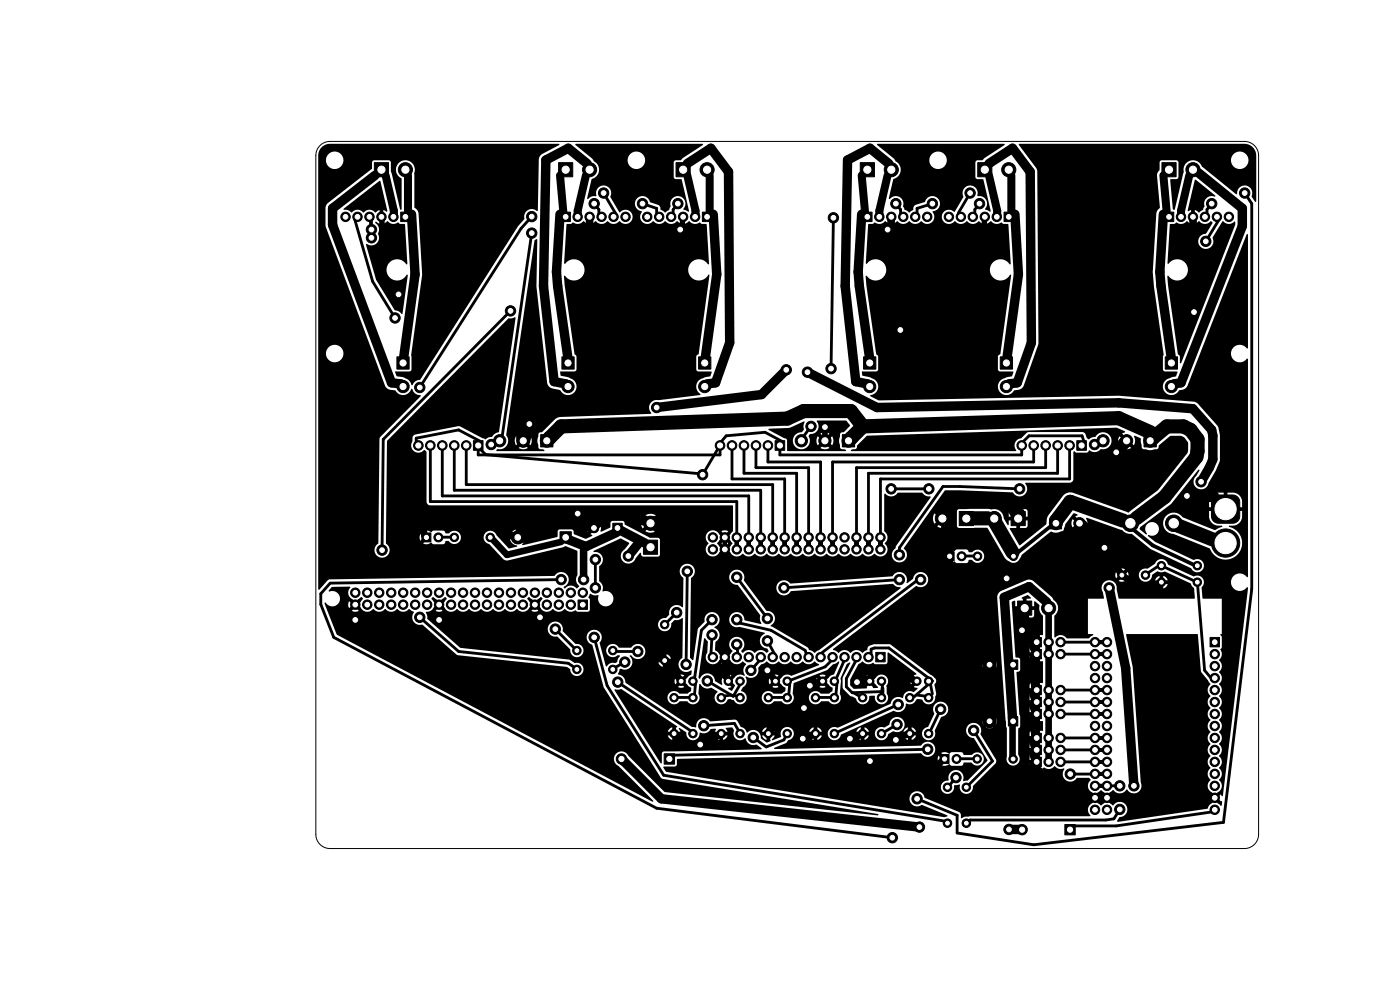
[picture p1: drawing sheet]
<svg xmlns="http://www.w3.org/2000/svg" width="297mm" height="210mm" viewBox="0 0 297 210" stroke-linecap="round" stroke-linejoin="round" font-family="sans-serif">
<g fill="#000" stroke="#000" stroke-width=".21">
<path d="M79.4 34.5h3v3h-3zM118.5 34.5h3v3h-3zM143.4 34.5h3v3h-3zM182.5 34.5h3v3h-3zM207.4 34.5h3v3h-3zM246.5 34.5h3v3h-3zM85 45h2v2h-2zM119 45h2v2h-2zM149 45h2v2h-2zM183 45h2v2h-2zM213 45h2v2h-2zM247 45h2v2h-2z"/>
<path d="M84.2 75.7h2.6v2.6h-2.6zM119.2 75.7h2.6v2.6h-2.6zM148.2 75.7h2.6v2.6h-2.6zM183.2 75.7h2.6v2.6h-2.6zM212.2 75.7h2.6v2.6h-2.6zM247.2 75.7h2.6v2.6h-2.6zM100.4 93.5h2.1v2h-2.1zM114.7 92.2h2.6v2.6h-2.6zM164.4 93.5h2.1v2h-2.1zM178.7 92.2h2.6v2.6h-2.6zM228.4 93.5h2.1v2h-2.1zM242.7 92.2h2.6v2.6h-2.6z"/>
<path d="M89.5 113.1h1.9v1.8h-1.9zM118.8 112.8h2.4v2.4h-2.4zM130 111h2v2h-2zM136.5 114.6h3v3h-3zM200.5 117.1h1.9v1.8h-1.9zM203.5 108.5h3v3h-3zM214.5 108.5h3v3h-3zM222.8 109.8h2.4v2.4h-2.4zM257.4 105.4l.9-.4h3.2a1.5 1.5 0 0 1 1.5 1.5v3a1.5 1.5 0 0 1-1.5 1.5h-3a1.5 1.5 0 0 1-1.5-1.5v-3.2zM122.6 127.3h2v2h-2zM215.9 127.5h3v3h-3zM218.9 137.8h2v2h-2z"/>
<path d="M218.9 135.2h2v2h-2zM256.7 135.2h2v2h-2zM185.8 138.4h2v2h-2zM213.9 140h2v2h-2zM213.9 152h2v2h-2zM218.9 150.5h2v2h-2zM218.9 147.9h2v2h-2zM218.9 158.1h2v2h-2zM218.9 155.5h2v2h-2zM218.9 145.4h2v2h-2zM140.9 159.9h2.2v2.2h-2.2zM199.4 160h1.9v1.9h-1.9z"/>
<path d="M218.9 160.6h2v2h-2zM225.9 174.9h2.2v2.2h-2.2z"/>
<circle cx="86" cy="36" r="1.5"/>
<circle cx="125.1" cy="36" r="1.5"/>
<circle cx="150" cy="36" r="1.5"/>
<circle cx="189.1" cy="36" r="1.5"/>
<circle cx="214" cy="36" r="1.5"/>
<circle cx="253.1" cy="36" r="1.5"/>
<circle cx="73.3" cy="46" r="1"/>
<circle cx="75.8" cy="46" r="1"/>
<circle cx="78.4" cy="46" r="1"/>
<circle cx="78.8" cy="48.7" r="1.1"/>
<circle cx="78.8" cy="50.4" r="1.1"/>
<circle cx="80.9" cy="46" r="1"/>
<circle cx="83.5" cy="46" r="1"/>
<circle cx="112.8" cy="45.9" r="1.1"/>
<circle cx="112.8" cy="49.4" r="1.1"/>
<circle cx="122.5" cy="46" r="1"/>
<circle cx="125.1" cy="46" r="1"/>
<circle cx="126.1" cy="43.2" r="1.1"/>
<circle cx="127.6" cy="46" r="1"/>
<circle cx="128.1" cy="40.9" r="1.1"/>
<circle cx="130.2" cy="46" r="1"/>
<circle cx="132.7" cy="46" r="1"/>
<circle cx="136.3" cy="43.2" r="1.1"/>
<circle cx="137.3" cy="46" r="1"/>
<circle cx="139.8" cy="46" r="1"/>
<circle cx="142.4" cy="46" r="1"/>
<circle cx="143.8" cy="43.2" r="1.1"/>
<circle cx="144.3" cy="48.7" r="1.1"/>
<circle cx="144.9" cy="46" r="1"/>
<circle cx="147.5" cy="46" r="1"/>
<circle cx="176.8" cy="46.2" r="1.1"/>
<circle cx="186.5" cy="46" r="1"/>
<circle cx="188.3" cy="48.7" r="1.1"/>
<circle cx="189.1" cy="46" r="1"/>
<circle cx="190.1" cy="43.2" r="1.1"/>
<circle cx="191.6" cy="46" r="1"/>
<circle cx="194.2" cy="46" r="1"/>
<circle cx="196.7" cy="46" r="1"/>
<circle cx="197.8" cy="43.2" r="1.1"/>
<circle cx="201.3" cy="46" r="1"/>
<circle cx="203.8" cy="46" r="1"/>
<circle cx="205.8" cy="40.9" r="1.1"/>
<circle cx="206.4" cy="46" r="1"/>
<circle cx="207.8" cy="43.2" r="1.1"/>
<circle cx="208.9" cy="46" r="1"/>
<circle cx="211.5" cy="46" r="1"/>
<circle cx="250.5" cy="46" r="1"/>
<circle cx="253.1" cy="46" r="1"/>
<circle cx="255.6" cy="46" r="1"/>
<circle cx="255.8" cy="51.2" r="1.1"/>
<circle cx="257.1" cy="43.2" r="1.1"/>
<circle cx="258.2" cy="46" r="1"/>
<circle cx="260.7" cy="46" r="1"/>
<circle cx="264.1" cy="41" r="1.1"/>
<circle cx="83.8" cy="67.4" r="1.1"/>
<circle cx="84.6" cy="62.4" r="1.1"/>
<circle cx="108.3" cy="65.9" r="1.1"/>
<circle cx="166.8" cy="78.4" r="1.1"/>
<circle cx="171.3" cy="78.9" r="1.1"/>
<circle cx="176.3" cy="78.2" r="1.1"/>
<circle cx="191" cy="70" r="1.1"/>
<circle cx="253.3" cy="66.2" r="1.1"/>
<circle cx="85.5" cy="82" r="1.3"/>
<circle cx="88.8" cy="94.5" r="1.02"/>
<circle cx="89.1" cy="82.2" r="1.1"/>
<circle cx="91.3" cy="94.5" r="1.02"/>
<circle cx="93.8" cy="94.5" r="1.02"/>
<circle cx="96.4" cy="94.5" r="1.02"/>
<circle cx="98.9" cy="94.5" r="1.02"/>
<circle cx="104.2" cy="94.3" r="1.1"/>
<circle cx="106" cy="93.5" r="1.3"/>
<circle cx="111" cy="93.5" r="1.3"/>
<circle cx="112.3" cy="89.9" r="1.1"/>
<circle cx="120.5" cy="82" r="1.3"/>
<circle cx="139.3" cy="86.4" r="1.1"/>
<circle cx="149.5" cy="82" r="1.3"/>
<circle cx="152.8" cy="94.5" r="1.02"/>
<circle cx="155.3" cy="94.5" r="1.02"/>
<circle cx="157.8" cy="94.5" r="1.02"/>
<circle cx="160.4" cy="94.5" r="1.02"/>
<circle cx="162.9" cy="94.5" r="1.02"/>
<circle cx="170" cy="93.5" r="1.3"/>
<circle cx="172.1" cy="90.4" r="1.1"/>
<circle cx="175" cy="93.5" r="1.3"/>
<circle cx="175" cy="90.6" r="1.1"/>
<circle cx="184.5" cy="82" r="1.3"/>
<circle cx="213.5" cy="82" r="1.3"/>
<circle cx="216.8" cy="94.5" r="1.02"/>
<circle cx="219.3" cy="94.5" r="1.02"/>
<circle cx="221.8" cy="94.5" r="1.02"/>
<circle cx="224.4" cy="94.5" r="1.02"/>
<circle cx="226.9" cy="94.5" r="1.02"/>
<circle cx="232.2" cy="94.3" r="1.1"/>
<circle cx="234" cy="93.5" r="1.3"/>
<circle cx="236.8" cy="95.9" r="1.1"/>
<circle cx="239" cy="93.5" r="1.3"/>
<circle cx="248.5" cy="82" r="1.3"/>
<circle cx="81.1" cy="116.7" r="1.1"/>
<circle cx="93" cy="114" r=".95"/>
<circle cx="96.4" cy="114" r=".9"/>
<circle cx="104" cy="114" r=".9"/>
<circle cx="109.8" cy="114" r="1.2"/>
<circle cx="122.6" cy="108.9" r="1.1"/>
<circle cx="126" cy="112" r="1"/>
<circle cx="126.3" cy="118.7" r="1.1"/>
<circle cx="133.3" cy="117.9" r="1.1"/>
<circle cx="138" cy="111" r="1.5"/>
<circle cx="149.1" cy="100.7" r="1.1"/>
<circle cx="151.2" cy="116.5" r="1"/>
<circle cx="151.2" cy="114" r="1"/>
<circle cx="153.8" cy="116.5" r="1"/>
<circle cx="153.8" cy="114" r="1"/>
<circle cx="156.3" cy="116.5" r="1"/>
<circle cx="156.3" cy="114" r="1"/>
<circle cx="158.8" cy="116.5" r="1"/>
<circle cx="158.8" cy="114" r="1"/>
<circle cx="161.4" cy="116.5" r="1"/>
<circle cx="161.4" cy="114" r="1"/>
<circle cx="163.9" cy="116.5" r="1"/>
<circle cx="163.9" cy="114" r="1"/>
<circle cx="166.5" cy="116.5" r="1"/>
<circle cx="166.5" cy="114" r="1"/>
<circle cx="169" cy="116.5" r="1"/>
<circle cx="169" cy="114" r="1"/>
<circle cx="171.5" cy="114" r="1"/>
<circle cx="171.5" cy="116.5" r="1"/>
<circle cx="174.1" cy="114" r="1"/>
<circle cx="174.1" cy="116.5" r="1"/>
<circle cx="176.6" cy="114" r="1"/>
<circle cx="176.6" cy="116.5" r="1"/>
<circle cx="179.2" cy="114" r="1"/>
<circle cx="179.2" cy="116.5" r="1"/>
<circle cx="181.7" cy="114" r="1"/>
<circle cx="181.7" cy="116.5" r="1"/>
<circle cx="184.2" cy="116.5" r="1"/>
<circle cx="184.2" cy="114" r="1"/>
<circle cx="186.8" cy="116.5" r="1"/>
<circle cx="186.8" cy="114" r="1"/>
<circle cx="189.1" cy="103.7" r="1.1"/>
<circle cx="190.8" cy="117.7" r="1.1"/>
<circle cx="197.1" cy="103.7" r="1.1"/>
<circle cx="199.9" cy="110" r="1.5"/>
<circle cx="204" cy="118" r=".95"/>
<circle cx="207.4" cy="118" r=".9"/>
<circle cx="210.9" cy="110" r="1.5"/>
<circle cx="215" cy="118" r=".9"/>
<circle cx="216.3" cy="103.7" r="1.1"/>
<circle cx="229" cy="111" r="1.2"/>
<circle cx="234.3" cy="116.2" r="1.1"/>
<circle cx="239.8" cy="111" r="1.75"/>
<circle cx="246.4" cy="120" r=".9"/>
<circle cx="249" cy="111" r="1.75"/>
<circle cx="251.8" cy="105.2" r="1.1"/>
<circle cx="254" cy="120" r=".9"/>
<circle cx="254.8" cy="102.2" r="1.1"/>
<circle cx="260" cy="115.2" r="3"/>
<circle cx="75.4" cy="125.7" r="1"/>
<circle cx="75.4" cy="128.3" r="1"/>
<circle cx="75.4" cy="131.5" r="1.1"/>
<circle cx="77.9" cy="125.7" r="1"/>
<circle cx="77.9" cy="128.3" r="1"/>
<circle cx="80.5" cy="128.3" r="1"/>
<circle cx="80.5" cy="125.7" r="1"/>
<circle cx="83" cy="128.3" r="1"/>
<circle cx="83" cy="125.7" r="1"/>
<circle cx="85.5" cy="125.7" r="1"/>
<circle cx="85.5" cy="128.3" r="1"/>
<circle cx="88.1" cy="125.7" r="1"/>
<circle cx="88.1" cy="128.3" r="1"/>
<circle cx="89.1" cy="130.9" r="1.1"/>
<circle cx="90.6" cy="128.3" r="1"/>
<circle cx="90.6" cy="125.7" r="1"/>
<circle cx="93.2" cy="125.7" r="1"/>
<circle cx="93.2" cy="128.3" r="1"/>
<circle cx="93.2" cy="131.5" r="1.1"/>
<circle cx="95.7" cy="128.3" r="1"/>
<circle cx="95.7" cy="125.7" r="1"/>
<circle cx="98.2" cy="128.3" r="1"/>
<circle cx="98.2" cy="125.7" r="1"/>
<circle cx="100.8" cy="125.7" r="1"/>
<circle cx="100.8" cy="128.3" r="1"/>
<circle cx="103.3" cy="128.3" r="1"/>
<circle cx="103.3" cy="125.7" r="1"/>
<circle cx="105.9" cy="128.3" r="1"/>
<circle cx="105.9" cy="125.7" r="1"/>
<circle cx="108.4" cy="128.3" r="1"/>
<circle cx="108.4" cy="125.7" r="1"/>
<circle cx="110.9" cy="128.3" r="1"/>
<circle cx="110.9" cy="125.7" r="1"/>
<circle cx="113.5" cy="125.7" r="1"/>
<circle cx="113.5" cy="128.3" r="1"/>
<circle cx="114.6" cy="130.9" r="1.1"/>
<circle cx="116" cy="128.3" r="1"/>
<circle cx="116" cy="125.7" r="1"/>
<circle cx="117.8" cy="133.4" r="1.1"/>
<circle cx="118.6" cy="128.3" r="1"/>
<circle cx="118.6" cy="125.7" r="1"/>
<circle cx="119.1" cy="122.9" r="1.1"/>
<circle cx="121.1" cy="128.3" r="1"/>
<circle cx="121.1" cy="125.7" r="1"/>
<circle cx="122.4" cy="138" r=".9"/>
<circle cx="123.6" cy="125.7" r="1"/>
<circle cx="123.8" cy="122.9" r="1.1"/>
<circle cx="126.1" cy="135.2" r="1.1"/>
<circle cx="126.3" cy="124.7" r="1.1"/>
<circle cx="130" cy="138" r=".9"/>
<circle cx="135.3" cy="138.2" r="1.1"/>
<circle cx="141" cy="132.5" r=".9"/>
<circle cx="143.6" cy="129.9" r="1.1"/>
<circle cx="145.8" cy="121.2" r="1.1"/>
<circle cx="151.1" cy="131.4" r="1.1"/>
<circle cx="151.1" cy="134.7" r="1.1"/>
<circle cx="151.2" cy="139.4" r="1"/>
<circle cx="153.8" cy="139.4" r="1"/>
<circle cx="156.3" cy="139.4" r="1"/>
<circle cx="156.3" cy="122.4" r="1.1"/>
<circle cx="156.3" cy="131.4" r="1.1"/>
<circle cx="156.3" cy="136.7" r="1.1"/>
<circle cx="158.8" cy="139.4" r="1"/>
<circle cx="161.4" cy="139.4" r="1"/>
<circle cx="162.8" cy="135.9" r="1.1"/>
<circle cx="162.8" cy="131.2" r="1.1"/>
<circle cx="163.9" cy="139.4" r="1"/>
<circle cx="166.3" cy="124.7" r="1.1"/>
<circle cx="166.5" cy="139.4" r="1"/>
<circle cx="169" cy="139.4" r="1"/>
<circle cx="171.5" cy="139.4" r="1"/>
<circle cx="174.1" cy="139.4" r="1"/>
<circle cx="176.6" cy="139.4" r="1"/>
<circle cx="179.2" cy="139.4" r="1"/>
<circle cx="181.7" cy="139.4" r="1"/>
<circle cx="184.2" cy="139.4" r="1"/>
<circle cx="190.8" cy="122.9" r="1.1"/>
<circle cx="195.3" cy="122.9" r="1.1"/>
<circle cx="213.6" cy="122.7" r="1.1"/>
<circle cx="216.8" cy="133.7" r="1.1"/>
<circle cx="222.5" cy="138.8" r="1"/>
<circle cx="222.5" cy="136.2" r="1"/>
<circle cx="222.5" cy="129" r="1.5"/>
<circle cx="225" cy="136.2" r="1"/>
<circle cx="225" cy="138.8" r="1"/>
<circle cx="232.3" cy="136.2" r="1"/>
<circle cx="232.3" cy="138.8" r="1"/>
<circle cx="234.8" cy="136.2" r="1"/>
<circle cx="234.8" cy="138.8" r="1"/>
<circle cx="235.3" cy="124.7" r="1.1"/>
<circle cx="238" cy="122" r=".9"/>
<circle cx="243" cy="122" r=".9"/>
<circle cx="246.4" cy="123.5" r=".9"/>
<circle cx="254" cy="123.5" r=".9"/>
<circle cx="257.7" cy="138.8" r="1"/>
<circle cx="122.4" cy="142" r=".9"/>
<circle cx="130" cy="142" r=".9"/>
<circle cx="131.1" cy="144.7" r="1.1"/>
<circle cx="132.6" cy="140.4" r="1.1"/>
<circle cx="141" cy="140.1" r=".9"/>
<circle cx="143" cy="155.6" r=".9"/>
<circle cx="143" cy="148" r=".9"/>
<circle cx="144.5" cy="144.5" r=".9"/>
<circle cx="145.6" cy="140.9" r="1.1"/>
<circle cx="147" cy="155.6" r=".9"/>
<circle cx="147" cy="148" r=".9"/>
<circle cx="147" cy="144.5" r=".9"/>
<circle cx="148.6" cy="157.9" r="1.1"/>
<circle cx="149.3" cy="153.9" r="1.1"/>
<circle cx="150.1" cy="144.4" r="1.1"/>
<circle cx="153" cy="155.6" r=".9"/>
<circle cx="153" cy="148" r=".9"/>
<circle cx="154.5" cy="144.5" r=".9"/>
<circle cx="157" cy="148" r=".9"/>
<circle cx="157" cy="155.6" r=".9"/>
<circle cx="157" cy="144.5" r=".9"/>
<circle cx="159.3" cy="142.2" r="1.1"/>
<circle cx="159.8" cy="156.4" r="1.1"/>
<circle cx="162.8" cy="142.2" r="1.1"/>
<circle cx="163" cy="155.6" r=".9"/>
<circle cx="163" cy="148" r=".9"/>
<circle cx="164.5" cy="144.5" r=".9"/>
<circle cx="167" cy="155.6" r=".9"/>
<circle cx="167" cy="148" r=".9"/>
<circle cx="167" cy="144.5" r=".9"/>
<circle cx="170.3" cy="156.7" r="1.1"/>
<circle cx="170.6" cy="150.2" r="1.1"/>
<circle cx="171.8" cy="145.4" r="1.1"/>
<circle cx="173" cy="155.6" r=".9"/>
<circle cx="173" cy="148" r=".9"/>
<circle cx="174.5" cy="144.5" r=".9"/>
<circle cx="177" cy="155.6" r=".9"/>
<circle cx="177" cy="148" r=".9"/>
<circle cx="177" cy="144.5" r=".9"/>
<circle cx="180.3" cy="156.7" r="1.1"/>
<circle cx="181.8" cy="144.7" r="1.1"/>
<circle cx="183" cy="155.6" r=".9"/>
<circle cx="183" cy="148" r=".9"/>
<circle cx="184.5" cy="144.5" r=".9"/>
<circle cx="187" cy="155.6" r=".9"/>
<circle cx="187" cy="148" r=".9"/>
<circle cx="187" cy="144.5" r=".9"/>
<circle cx="190.1" cy="156.9" r="1.1"/>
<circle cx="190.3" cy="153.7" r="1.1"/>
<circle cx="190.6" cy="149.4" r="1.1"/>
<circle cx="193" cy="155.6" r=".9"/>
<circle cx="193" cy="148" r=".9"/>
<circle cx="194.5" cy="144.5" r=".9"/>
<circle cx="196.8" cy="158.9" r="1.1"/>
<circle cx="197" cy="155.6" r=".9"/>
<circle cx="197" cy="148" r=".9"/>
<circle cx="197" cy="144.5" r=".9"/>
<circle cx="199.6" cy="150.4" r="1.1"/>
<circle cx="206.6" cy="154.9" r="1.1"/>
<circle cx="209.9" cy="141" r="1"/>
<circle cx="209.9" cy="153" r="1"/>
<circle cx="222.5" cy="159.1" r="1"/>
<circle cx="222.5" cy="146.4" r="1"/>
<circle cx="222.5" cy="148.9" r="1"/>
<circle cx="222.5" cy="156.5" r="1"/>
<circle cx="222.5" cy="151.5" r="1"/>
<circle cx="225" cy="159.1" r="1"/>
<circle cx="225" cy="148.9" r="1"/>
<circle cx="225" cy="151.5" r="1"/>
<circle cx="225" cy="146.4" r="1"/>
<circle cx="225" cy="156.5" r="1"/>
<circle cx="232.3" cy="154" r="1"/>
<circle cx="232.3" cy="141.3" r="1"/>
<circle cx="232.3" cy="146.4" r="1"/>
<circle cx="232.3" cy="156.5" r="1"/>
<circle cx="232.3" cy="148.9" r="1"/>
<circle cx="232.3" cy="151.5" r="1"/>
<circle cx="232.3" cy="159.1" r="1"/>
<circle cx="232.3" cy="143.8" r="1"/>
<circle cx="234.8" cy="141.3" r="1"/>
<circle cx="234.8" cy="146.4" r="1"/>
<circle cx="234.8" cy="156.5" r="1"/>
<circle cx="234.8" cy="159.1" r="1"/>
<circle cx="234.8" cy="151.5" r="1"/>
<circle cx="234.8" cy="148.9" r="1"/>
<circle cx="234.8" cy="154" r="1"/>
<circle cx="234.8" cy="143.8" r="1"/>
<circle cx="257.7" cy="148.9" r="1"/>
<circle cx="257.7" cy="141.3" r="1"/>
<circle cx="257.7" cy="156.5" r="1"/>
<circle cx="257.7" cy="159.1" r="1"/>
<circle cx="257.7" cy="146.4" r="1"/>
<circle cx="257.7" cy="143.8" r="1"/>
<circle cx="257.7" cy="151.5" r="1"/>
<circle cx="257.7" cy="154" r="1"/>
<circle cx="131.8" cy="161" r="1.1"/>
<circle cx="184.6" cy="161.4" r="1.1"/>
<circle cx="189.3" cy="177.7" r="1.1"/>
<circle cx="194.6" cy="169.4" r="1.1"/>
<circle cx="195.1" cy="175.4" r="1.1"/>
<circle cx="201" cy="174.6" r=".9"/>
<circle cx="201" cy="167" r=".9"/>
<circle cx="202.8" cy="164.9" r="1.1"/>
<circle cx="202.9" cy="161" r=".95"/>
<circle cx="205" cy="174.6" r=".9"/>
<circle cx="205" cy="167" r=".9"/>
<circle cx="207.3" cy="161" r=".9"/>
<circle cx="214.1" cy="175.9" r="1.1"/>
<circle cx="214.9" cy="161" r=".9"/>
<circle cx="216.8" cy="176" r="1.1"/>
<circle cx="222.5" cy="161.6" r="1"/>
<circle cx="225" cy="161.6" r="1"/>
<circle cx="227.1" cy="164.2" r="1.1"/>
<circle cx="232.3" cy="171.8" r="1"/>
<circle cx="232.3" cy="166.7" r="1"/>
<circle cx="232.3" cy="164.2" r="1"/>
<circle cx="232.3" cy="161.6" r="1"/>
<circle cx="232.3" cy="169.2" r="1"/>
<circle cx="234.8" cy="171.8" r="1"/>
<circle cx="234.8" cy="164.2" r="1"/>
<circle cx="234.8" cy="166.7" r="1"/>
<circle cx="234.8" cy="161.6" r="1"/>
<circle cx="234.8" cy="169.2" r="1"/>
<circle cx="237.6" cy="166.7" r="1.1"/>
<circle cx="237.6" cy="171.7" r="1.1"/>
<circle cx="240.6" cy="166.7" r="1.1"/>
<circle cx="257.7" cy="171.8" r="1"/>
<circle cx="257.7" cy="161.6" r="1"/>
<circle cx="257.7" cy="164.2" r="1"/>
<circle cx="257.7" cy="166.7" r="1"/>
<circle cx="257.7" cy="169.2" r="1"/>
</g>
<g fill="none" stroke="#000" stroke-width="2">
<path d="M79.6 37.2l-9 7v3.5l12.5 33.5 2 .2 .4 .6M124.6 34.7l-4-3.2-4.8 2.4-.5 26.8 2.3 20.3 2.5 .4 .4 .6M145.8 34.7l5-3.2 3.8 5 .2 36.2-3 8.5-1.7 .2-.6 .6M188.6 34.7l-4-3.2-4.8 2.4-.5 26.8 2.3 20.3 2.5 .4 .4 .6M209.8 34.7l5-3.2 3.8 5 .2 36.2-3 8.5-1.7 .2-.6 .6M254.3 36.7l9.3 7.5v3.8l-13 33.2-1.5 .2-.6 .6M87.3 45.5l.8 12.7-2.6 18.8M118.8 45.5l-.7 12.2 .2 3 2.3 15.7-.1 .6M151.3 45.5l.8 12.7-2.6 18.8M182.8 45.5l-.7 12.2 .2 3 2.3 15.7-.1 .6M215.3 45.5l.8 12.7-2.6 18.8M246.8 45.5l-.7 12.2 .2 3 2.3 15.7-.1 .6"/>
<path d="M166.8 78.4l-5.2 5.3-22.3 2.7M171.3 79l14.8 7.4 51.2-1 15.8 1.3 4 4.5 .2 1.2v5l-.7 1.8-1.8 3M130.8 112.9l-6.5 3-3.7-1.4-.6-.5M131 112l.6 .5 5.2 2.7M135.3 115.5l-2 2.4M222.1 127.7l-3.8-3.2-5.2 2.2 1.8 26.3M235.3 124.7l3.5 17 1.8 25M131.8 161l8.5 8.5 54.8 5.9M214.1 176h2.7"/>
</g>
<g fill="none" stroke="#000" stroke-width="1.4">
<path d="M104 114l3.6 3.7 11.5-2.8M108.6 113.5l-7-3.3-11.8 1.5 .3 2 .4 .3M234.8 117.2l3.2 4.8M130.8 129.9l10.2 10.2M217.4 129v2l2.5 2.5v28.1M222.5 129v32.6M238.6 122.5l5.7 3 2.1-2M141.8 140.9l2.7 3.6M143 155.6l2.3 2.3 2.3 .3M153 155.6l-4.4 2.3M153.8 140.2l.5 4 .2 .3M162.8 142.2l1.7 2.3"/>
<path d="M170.6 150.2l-7.5 5-.1 .4M173 155.6l-.4 .3-2.3 .8M174.5 144.5h-.4l-2.3 1M183 155.6l-.4 .3-2.3 .8M184.5 144.5l-2.7 .2M184.6 143.7l.7-1.2 1.5-.6 3.3 .6 4 2h.4M193 155.6l-.4 .1-2.5 1.2M214.8 153.7v7l.1 .3M184.6 161.5l11.7 6 6.8 3.2 15.5-7.8M200.4 161l-5.3 5.2"/>
</g>
<g fill="none" stroke="#000" stroke-width="1.6">
<path d="M125.1 46l.2 7.7-.7 29.5-11 6.2M189.1 46v1.5l-.8 1.2M253.1 46l.2 3.4v16.8M123.8 116.7v6.2M144.1 116.9l-14.3 13-5 1h-10.2M153.8 116.5l-.2 2.7 45.7 1.3M153.6 120.9l.2 18.5M217.8 134.7l2.1 1.5M219.1 136.9l.8 1.9M219.1 139.7l.5 6.2 .3 .5M219.1 159.7l.5 1.5 .3 .4M219.1 146.9l.5 1.6 .3 .4"/>
<path d="M219.1 152.2l.5 3.7 .3 .6M219.1 157.2l.5 1.5 .3 .4M219.1 149.5l.5 1.4 .3 .6M219.1 162.5l4 3 8.2 3.7h3.5M235.6 169.2h22.1"/>
</g>
<g fill="none" stroke="#000" stroke-width=".6">
<path d="M75.3 46.7l3.8 13 4.7 7.7M78.8 48.7v-2.2l-.4-.5 .2 .5 .2 3.9M112.8 49.4l-6.2 43M112.8 46l-2.2 2.5-21.5 33.7M126.1 43.2l1 1.3v1l.5 .5M128.1 40.9l2.5 4.3M136.3 43.2l3 1v1M143.8 43.2l-1 1.3v1l-.4 .5M176.8 46.2l-.5 32M190.1 43.2l1 1.3v1l.5 .5M197.8 43.2l-3.2 1v1M205.8 40.9l-2.5 4.3"/>
<path d="M207.8 43.2l-1 1.3v1l-.4 .5M257.1 43.2l-1 1.3v1l-.5 .5M258.6 46.7l-2.8 4.5M264.1 40.9l1.5 2.3v81.7l-6 49.6-40.3 4.7-16.2-2.5v-3.7l-8.5-3.5M108.3 66l-27 27.2-.2 23.5M91.3 94.5v11.9h65v7.6M93.8 94.5v10.7h65v8.8M96.4 94.5v9.5h65v10M98.9 94.5v8.3h65v11.2M102.1 93.7l-4.8-2.5-9 1.8v1.2l.5 .3M152.3 95.2l-3.2 5.5M155.3 94.5v7.1h11.2v12.4"/>
<path d="M157.8 94.5v5.9h11.2v13.6M160.4 94.5v4.7h11.1v14.8M162.9 94.5v3.5h11.2v16M165.5 94.5v2h51.3v-2M166.1 93.7l-3.8-2-8.2 .7-1.3 1.6v2.5h-51.3v-2l.6 .5v.4l1 1 45 4M172.1 90.4l-1.5 2M217.1 93.7l1.2-1.3h11.3l.5 1.6-.6 .5M219.3 94.5v3.5h-42.7v16M221.8 94.5v4.7h-40.1v14.8M224.4 94.5v5.9h-40.2v13.6M226.9 94.5v7.1h-40.1v12.4M93.8 113.9l2.6 .1"/>
<path d="M126.3 118.7v6M189.1 103.7h8M204.8 117.9l2.6 .1M216.3 103.7l-12.7-.5h-3.5l-9.3 13v1.5M89.1 130.9l8.2 7.3 23.3 2.5 1.8 1.3M117.8 133.5l4.6 4.5M119.1 122.9l-49 .8-2 2.2v2.3l2.7 7 68.5 36.3 50 6.2M126.1 135.2l2.7 10.3 12 19 59.8 9.7 .4 .4M130 138l.3 .2h5M143.6 129.9l-2.6 2.6M145.8 121.2l-.2 19.7M151.1 131.5l-2.3 2.2-1.5 10.5-.3 .3"/>
<path d="M151.1 134.7l-.3 4.5 .4 .2M156.3 131.5l.8 .7 6.5 1.5 7.2 4.2 .3 .8M156.3 122.5l6.5 8.7M156.3 136.7l.3 2.2-.3 .5M162.8 135.9l1.5 2.8M184.8 138.7v-1l.8-.2h3l9.2 7-3.7 3.2h-.8l-.3 .3M190.8 122.9l-24.5 1.8M195.3 122.9h-.5l-20.7 15.8M225 136.2h7.3M225 138.8h7.3M245.6 120.2l-2.6 1.8M246.4 120l6.9 3.2"/>
<path d="M254 123.5l1.6 18.7 1.2 1.5M131.1 144.7l15.7 10.5 .2 .4M132.6 140.5l-2.6 1.5M146.3 147.9l-3.3 .1M147.6 144.9l-.3 2.8-.3 .3M149.3 153.9l6.5-.4 1.2 2.1M150.1 144.5l5.5 3.2 1.7-3-.3-.2M153 148l.3-.3 1.8-.2 1.5 .2 .4 .3M161.1 140.2l-1.8 2M166.3 147.9l-3.3 .1M167 155.6l-.7 1.3-3.7 1.6-2.8-2M167.6 144.9l-.3 2.8-.3 .3"/>
<path d="M176.3 147.9l-3.3 .1M176.3 140.2l-1.2 1.3-8.1 3M177.6 144.9l-.3 2.8-.3 .3M179.1 140.2l-1.8 4-.3 .3M181.1 146.9l1.9 1.1M181.6 140.2l-2 3.7v1.8l1.2 1.2 6.3-.2 .2-2-.3-.2M187.3 145.9v1.8l-.3 .3M190.3 153.7l-3.3 1.9M190.6 149.5l-13.6 6.1M194.6 147.5l2 .2 .4 .3M196.8 158.9l-54 1.3M197 144.5l.3 .2 .5 2.5"/>
<path d="M199.6 150.5l-2.6 5.1M206.6 154.9l4 6.6-5.6 5.5M225 146.4h7.3M225 148.9h7.3M225 151.5h7.3M225 156.5h7.3M225 159.1h7.3M202.8 164.9l-1.8 2.1M203.8 160.9l3.5 .1M225 161.6h7.3M227.1 164.2h4.5M235.6 166.7h2"/>
<path d="M237.6 171.7l-1.3 2-1.7 .3h-28.8l-.8 .6M257.7 171.8l-.4 .4-20.5 3h-9"/>
</g>
<g fill="none" stroke="#000" stroke-width=".8">
<path d="M106 93.5l-1.8 .8M234 93.5l-1.8 .8M153.8 114v2.5M156.3 114v2.5M158.8 114v2.5M161.4 114v2.5M163.9 114v2.5M166.5 114v2.5M169 114v2.5M171.5 114v2.5M174.1 114v2.5M176.6 114v2.5"/>
<path d="M181.7 114v2.5M184.2 114v2.5M186.8 114v2.5M222.8 111.7l-7.8 6.3M240.6 112.5l4 3.2 9 4.2 .4 .1M232.3 136.2h2.5M232.3 138.8h2.5M232.3 146.4h2.5M232.3 148.9h2.5M232.3 151.5h2.5M232.3 156.5h2.5M232.3 159.1h2.5"/>
<path d="M232.3 166.7h2.5M232.3 164.2h2.5M232.3 169.2h2.5M232.3 161.6h2.5"/>
</g>
<path d="M80.9 46l.2 .5v12.2l3.5 3.7M144.9 46l-.3 2.2-18.8 1.2M208.9 46l-.1 2.2-19.5 .8" fill="none" stroke="#000" stroke-width="1.1"/>
<g fill="none" stroke="#000" stroke-width="3">
<path d="M112.3 90l-1.2 3-.1 .5M183.1 90.4l54.2-1.7 6.8 3M183.1 90.4l-2.6-3.2h-10l-3.5 1.6-47.9 1.6-3.1 3.1M183.1 90.4l-3.1 3.1M244 93.5l3.6-3.1h3.5l1.5 .8 1.5 2v2.5l-.3 1.3-6.7 8.4-6 4.6M122.6 109v.2M125.1 111.2l-9.3-2-5.2 4.5-.8 .3M138 111h1.1l10.5 8.9h1.7l1.8-.2M200.1 108l-.2 2M209.6 110h-4.6M210.9 110l.2 .7 3.7 6.5M216 110l.1-.8-2-3-12.5-.5-1 15.5h15.7l13-8.5"/>
<path d="M238.3 110.5l-11.2-4.1-3 4.1-.1 .5M249 111l.8 .5 7.5 3M209.8 122.5v18l.1 .5M213.6 122.5v.2M217.4 129l-.6 .7v4M209.8 142.2v10.3l.1 .5"/>
</g>
<path d="M136.8 110.5l-6.7-2-4 3-.1 .5" fill="none" stroke="#000" stroke-width="2.2"/>
<path d="M239 93.5l-2.2 2.5M251.8 105.2h5.5" fill="none" stroke="#000" stroke-width="2.6"/>
<path d="M175 90.6v2.9" fill="none" stroke="#000" stroke-width="1.2"/>
<path d="M229 111l5.3 5.2" fill="none" stroke="#000" stroke-width="2.4"/>
<path d="M81.8 37.2l1.8 7.5-.1 1.3M86.6 37.2v8.3l-.6 .5M118.8 37.2l.8 8.3 .4 .5M124.3 37.2l-1.7 7.5-.1 1.3M145.8 37.2l1.8 7.5-.1 1.3M150.6 37.2v8.3l-.6 .5M182.8 37.2l.8 8.3 .4 .5M188.3 37.2l-1.7 7.5-.1 1.3M209.8 37.2l1.8 7.5-.1 1.3M214.6 37.2v8.3l-.6 .5M246.8 37.2l.8 8.3 .4 .5M252.3 37.2l-1.7 7.5-.1 1.3" fill="none" stroke="#000" stroke-width="1.7"/>
<path d="M72.9 44.3l7.7-5.9 1.6 6.3-.2 .2-.7-.3v1.1a.5 .5 0 0 0-.8 0v-1.1l-.4 .1a.46 .46 0 0 1-.4 .4 .46 .46 0 0 1-.5-.4 1.7 1.7 0 0 0-2.1 .4 1.65 1.65 0 0 0-2.6 0l-.6-.5-.7-.1a.18 .18 0 0 1-.3 0 .18 .18 0 0 1 0-.2zM122.1 30.6l26.9-.1 .2 .1-4.3 2.9-.4 .5-7.6 .1a1.86 1.86 0 0 0-2.7-1.8 1.86 1.86 0 0 0-.3 3.2 1.86 1.86 0 0 0 2.9-1.2l.1-.2h6.3l-.3 .4v3.1l.4 .4 1.3 .1 1.6 6.7-.2 .1-1-.5a1.66 1.66 0 0 0-.9-2.8 1.66 1.66 0 0 0-1.9 2.3l-.2 .6-.4 .2a.47 .47 0 0 1-.5 .4 .47 .47 0 0 1-.4-.4l-.6-.2v-.6l-.4-.4-1.8-.6a1.64 1.64 0 0 0-1.8-1.3 1.64 1.64 0 0 0-1.4 1.7 1.64 1.64 0 0 0 1.5 1.6 1.58 1.58 0 0 0 .2 2.3 1.58 1.58 0 0 0 2.2-.3 1.69 1.69 0 0 0 2.6 0 1.69 1.69 0 0 0 2.5 0l.8 .5v-1.1a.5 .5 0 0 0 .8 0v1.1l.9-.5a1.74 1.74 0 0 0 2.3 .3l.4 .3h.9l.1 .1 .5 8.3-.1 .2a2.3 2.3 0 0 0-3.5-.5 2.3 2.3 0 0 0 .1 3.5 2.3 2.3 0 0 0 3.5-.9l.1 .2-2.3 16.7-.5 .6v2.6l.1 .4 .4 .1h2.6l.2 .1-.3 .9-1.3 .3a1.91 1.91 0 0 0-1.7 1.5 1.91 1.91 0 0 0 .9 2l-.1 .2-8.8 1.1a1.68 1.68 0 0 0-1.8 .8 1.68 1.68 0 0 0 .3 2l-19.5 .8-1 .5-2.7 2.7a.61 .61 0 0 0-.8 .5l-.2 1.3h-1.2l-.3-1-.9 .9-.1-.4-.4-.1 .9-.9a1.78 1.78 0 0 0-2 0l.9 .9-.4 .2-.1 .3-.9-.9a1.78 1.78 0 0 0 0 2l.9-.9 .2 .4 .3 .1-.9 .9a1.78 1.78 0 0 0 2 0l-.9-.9 .4-.2 .1-.3 .9 .9 .3-1h1.2l.3 1.5 .2 .2 .7 .1 .3 .3-.1 .1h-10l-.1-.1 .2-.3a1.89 1.89 0 0 0 2-.8 1.89 1.89 0 0 0-.1-2.2l6-41.3 .4-.3 .2 .2-.2 9.9 2.3 20.5 .3 .6 .5 .4 1.9 .4a1.84 1.84 0 0 0 3.2 .3 1.84 1.84 0 0 0-1.3-2.9l-1.7-.4-.2-.8 .2-.1h2.9l.4-.5v-2.7l-.4-.5-2.1-14.6-.2-1.9 .2-.1a2.29 2.29 0 0 0 3.4 .5 2.29 2.29 0 0 0 0-3.5 2.29 2.29 0 0 0-3.4 .5l-.1-.2 .5-8.2 .1-.1h.8l.4-.3a1.82 1.82 0 0 0 2.4-.3l.8 .5v-1.1a.5 .5 0 0 0 .8 0v1.1l.9-.5a1.69 1.69 0 0 0 2.5 0 1.69 1.69 0 0 0 2.6 0 1.54 1.54 0 0 0 2.2 .2 1.54 1.54 0 0 0 0-2.3 1.54 1.54 0 0 0-2.3 .3l-1.9-3.3a1.66 1.66 0 0 0-1.3-2.5 1.66 1.66 0 0 0-1.7 2.3h-.2a2.16 2.16 0 0 0-1.6 .6l-.1-.1 .9-4.1a2.1 2.1 0 0 0 1.6-1.8 2.1 2.1 0 0 0-1.2-2.1l-.4-.5-3.4-2.8zM68.1 31.3a2.51 2.51 0 0 1 2-.8h48.5v.3l-3.6 1.9-.6 .7-.4 11.4a1.7 1.7 0 0 0-2-.2 1.7 1.7 0 0 0-.8 1.9l-1.4 1.6-20.7 32.5a2.5 2.5 0 0 0-1.7 1.1 2.94 2.94 0 0 0-1.7-1.6l-1.5-.3-.4-1h3.1l.4-.4-.1-3.1 2.3-16.9-.7-13.1-.2-.6-.7-.7v-7.2a2.03 2.03 0 0 0-1.1-2.6 2.03 2.03 0 0 0-2.7 1.1 2.03 2.03 0 0 0 1.1 2.6v6.5l-.2 .1-.1-.1-2-8v-1.9l-.1-.4-.3-.1h-9.6a1.86 1.86 0 0 0-2.8-1.6 1.86 1.86 0 0 0-.2 3.1 1.86 1.86 0 0 0 2.9-1.2l.1-.2h6.3l-.3 .3v1.4l-9.4 7.3-.4 .9v4.2l10.1 26.9h-6.3a1.86 1.86 0 0 0-2.7-1.8 1.86 1.86 0 0 0-.3 3.2 1.86 1.86 0 0 0 2.9-1.2l.1-.2h6.3l2.5 6.9 .8 .6 1.4 .2a1.88 1.88 0 0 0 1.8 1 1.88 1.88 0 0 0 1.6-1.3h.2a1.95 1.95 0 0 0 1.8 1.4l-8.6 8.8-.2 .3-.2 22.2a1.64 1.64 0 0 0-.5 2.5 1.64 1.64 0 0 0 2.5 0 1.64 1.64 0 0 0-.4-2.5l.2-21.6 25.7-26 .8-.1 .7-.2 .1 .2-3.7 24.2a2.25 2.25 0 0 0-1.4 1l-.6 .1-.8 .4-5.6-2.8-9.2 1.8-.5 .4-.1 1a1.58 1.58 0 0 0 .4 2.2 1.58 1.58 0 0 0 2.2-.4l.4 .5v10.5a.79 .79 0 0 0 .8 .8h64.1l.1 .1v3.7h-15.5l-.3-1.1-1 .9-.2-.4-.3-.1 .9-1a2 2 0 0 0-2.2 0l.9 1-.4 .2-.1 .3-1-.9a2 2 0 0 0 0 2.2l1-.9 .2 .4 .3 .1-.9 1a2 2 0 0 0 2.2 0l-.9-1 .4-.2 .1-.3 1 .9 .3-1.1h15.5v1.7h-1l-.6-.2-.9 .2 .8 .7 .7-.7h1l-1.2 1.4a.51 .51 0 0 0-.7-.6 .51 .51 0 0 0-.2 .8 .51 .51 0 0 0 .8-.1l.2-.1 1 1.2h-.9l-.7-.7-.7 .7 .7 .7 .7-.7h.9l-1 1.3-.1-.1a.54 .54 0 0 0-.6-.5 .54 .54 0 0 0-.5 .5l-1.1-1.2 1.1-1.3-.6-.6a1.52 1.52 0 0 0-2.4-.5 1.52 1.52 0 0 0 .1 2.3 1.54 1.54 0 0 0-.1 2.5 1.54 1.54 0 0 0 2.4-.6l.7-.6a.5 .5 0 0 0 .4 .5 .5 .5 0 0 0 .6-.4l1.3 1.2h-1.1l-.7-.7-.8 .7 .6 .2 .9-.2h1.1l.8 .2 .7-.2a.46 .46 0 0 1 .5-.4 .46 .46 0 0 1 .4 .4 1.7 1.7 0 0 0 2.2-.3 1.69 1.69 0 0 0 2.5 0 1.69 1.69 0 0 0 2.5 0 1.69 1.69 0 0 0 2.6 0 1.69 1.69 0 0 0 2.5 0 1.69 1.69 0 0 0 2.6 0 1.69 1.69 0 0 0 2.5 0 1.69 1.69 0 0 0 2.5 0 1.69 1.69 0 0 0 2.6 0 1.69 1.69 0 0 0 2.5 0 1.69 1.69 0 0 0 2.6 0 1.56 1.56 0 0 0 2.3 .1 1.56 1.56 0 0 0-.2-2.4 1.59 1.59 0 0 0-.1-2.6v-7.8l.1-.1a1.78 1.78 0 0 0 2.8-.2h5.2a2.06 2.06 0 0 0 1.7 .9l-7.2 10.3-.2 .4a2.62 2.62 0 0 0-.7 2.1 1.63 1.63 0 0 0 2.5 .7 1.63 1.63 0 0 0-.1-2.6l8.8-12.3h3l11.4 .5a1.66 1.66 0 0 0 2.4 .5 1.66 1.66 0 0 0 .2-2.5l9.4-.1a.8 .8 0 0 0 .8-.9v-5.7l.2-.1 .5 .3h2.1l.6-.5a1.89 1.89 0 0 0 2.5-.2 1.83 1.83 0 0 0 2.1-1.3 1.83 1.83 0 0 0-1.1-2.3 1.83 1.83 0 0 0-2.3 1l-.6 .1-.8 .4-.3-.3-.4-1-.5-.2-11.5-.1-.4 .2-1.1 1.1a1.64 1.64 0 0 0-1.1 2.7l-35 .1-.1-.1 .3-.3h.6a.74 .74 0 0 0 .4-.8l2.2-2.1 52.9-1.7 1.7 .8 .1 .2-.7 .3 .9 .9-.4 .2-.1 .3-.9-.9a1.78 1.78 0 0 0 0 2l.9-.9 .2 .4 .3 .1-.9 .9a1.78 1.78 0 0 0 2 0l-.9-.9 .4-.2 .1-.3 .9 .9a2.52 2.52 0 0 0 .1-2.1l1.4 .6v.9l.3 1.3a4.4 4.4 0 0 0 3.4 0l.1-.7 2.5-2h2.2a2.19 2.19 0 0 1 1.5 1.3l.1 1.7-.2 .6-6.2 7.9-6.2 4.7-11.7-4.1-1.2-.1-1 .6-3.1 4.1-.4 .8-.2 1.2-5.5 4.5-.2-.1-2-3.5 1.4-.1v-1.4l.4 .2 .4-.2v1.4h1.1l.4-.1 .1-.4v-1.1h-1.3l.1-.4-.2-.4h1.4v-1.2l-.3-.3-1.3-.1v1.4l-.4-.2-.4 .2v-1.4h-1.1l-.4 .1-.1 .4v1.1h1.4l-.2 .4 .2 .4h-1.4v.9l-.1 .1-.9-1.4-.4-1.2-.6-.5-.6-.2-8-.1-.4 .4v1.6h-1.1l-.3-1.1-.9 .9-.3-.4-.3-.1 .9-1a2 2 0 0 0-2.2 0l.9 1-.3 .2-.2 .3-.9-.9a1.99 1.99 0 0 0 0 2.2l.9-.9 .2 .4 .3 .1-.9 1a2 2 0 0 0 2.2 0l-.9-1 .4-.2 .2-.3 .9 .9 .3-1.1h1.1v1.6l.4 .4h6.1l3.5 6h-4.2a1.45 1.45 0 0 0-1-1.3 1.45 1.45 0 0 0-1.6 .4h-.7l-.2-.4-.3-.2-2.1 .1-.5 .3a1.43 1.43 0 0 0-1.6-.2l.8 .9h-.3l-.4 .4-.7-.7-.2 .7 .2 .7 .7-.7 .3 .4h.4l-.8 .9a1.9 1.9 0 0 0 1.8-.2l.3 .3 2.1 .1 .3-.2 .2-.5h.6a1.45 1.45 0 0 0 1.6 .6 1.45 1.45 0 0 0 1.1-1.4h4.2l.1 .3a2 2 0 0 0 2.9 .7l.8-1.3 6.1-4.9a3.3 3.3 0 0 0 2.7-.4l.4-1.2 1.8-2.3 .8 .2v.2l-.5 .2 .9 .9-.4 .2-.2 .4-.8-.9-.1 .2-.2 .7 .3 .9 .8-.9 .2 .4 .4 .2-.9 .9a1.69 1.69 0 0 0 1.8 0l-.9-.9 .4-.2 .2-.4 .9 .9v-.2a2.71 2.71 0 0 0-.1-1.8l7.8 2.7a2.5 2.5 0 0 0 1.9 .7l4 3.2 8.6 4a1.43 1.43 0 0 0 1.9 .8 1.43 1.43 0 0 0 .6-2.1 1.43 1.43 0 0 0-2-.4l-8.1-3.9-1.5-1.2v-.2a1.47 1.47 0 0 0 2.3-1 1.47 1.47 0 0 0-1.8-1.7 1.47 1.47 0 0 0-.8 2.4l-.2 .1-1.3-1 .1-.5 6.6-4.9 5.7-7.2 .2-.1v.2l-.6 1.1a1.61 1.61 0 0 0 .2 2.7 1.61 1.61 0 0 0 2.4-1.2l1.5-2.6 .9-2v-5.6l-.3-1.3-.3-.7-4.1-4.6-.7-.4-16.1-1.3-50.9 1-1.7-.8-.1-.2a1.94 1.94 0 0 0 1.6-1.9 1.94 1.94 0 0 0-1.6-2l-1.6-.3-.2-.8 3.1-.1 .3-.1 .1-.4v-2.6l-.4-.6-2.1-14.6-.2-1.9 .2-.1a2.29 2.29 0 0 0 3.4 .5 2.29 2.29 0 0 0 0-3.5 2.29 2.29 0 0 0-3.4 .5l-.1-.2 .5-8.2 .1-.1h.8l.4-.3a1.82 1.82 0 0 0 2.4-.3l.8 .5v-1.1a.5 .5 0 0 0 .8 0v1.1l.9-.5a1.69 1.69 0 0 0 2.5 0 1.69 1.69 0 0 0 2.6 0 1.56 1.56 0 0 0 2.2 .2 1.56 1.56 0 0 0 .1-2.2 1.65 1.65 0 0 0 1.6-1.6 1.65 1.65 0 0 0-1.4-1.7 1.65 1.65 0 0 0-1.8 1.3l-2.1 .6-.3 .4-.1 .6-.4 .2a.47 .47 0 0 1-.4 .4 .47 .47 0 0 1-.5-.4l-.5-.2-.3-.6a1.67 1.67 0 0 0-.4-1.8 1.67 1.67 0 0 0-1.9-.3l-.4 .3a.18 .18 0 0 1-.2 .1 .18 .18 0 0 1-.1-.1l.9-4.1a2.11 2.11 0 0 0 1.6-1.8 2.11 2.11 0 0 0-1.2-2.1l-.4-.5-3.4-2.8v-.2l26.9-.1 .2 .1-4.3 2.9-.4 .5-7.6 .1a1.86 1.86 0 0 0-2.7-1.8 1.86 1.86 0 0 0-.3 3.2 1.86 1.86 0 0 0 2.9-1.2l.1-.2h6.3l-.3 .4v3.1l.4 .4 1.3 .1 1.6 6.7-.2 .1-1-.5a1.7 1.7 0 0 0 .2-2 1.7 1.7 0 0 0-1.8-.8 1.66 1.66 0 0 0-1.7-2.3 1.66 1.66 0 0 0-1.3 2.5l-1.9 3.1a1.55 1.55 0 0 0-2.3 .1 1.55 1.55 0 0 0 .2 2.2 1.55 1.55 0 0 0 2.2-.3 1.69 1.69 0 0 0 2.6 0 1.69 1.69 0 0 0 2.5 0l.8 .5v-1.1a.5 .5 0 0 0 .8 0v1.1l.9-.5a1.74 1.74 0 0 0 2.3 .3l.4 .3h.9l.1 .1 .5 8.3-.1 .2a2.3 2.3 0 0 0-3.5-.5 2.3 2.3 0 0 0 .1 3.5 2.3 2.3 0 0 0 3.5-.9l.1 .2-2.3 16.7-.5 .6v2.6l.1 .4 .4 .1h2.6l.2 .1-.3 .9-1.3 .3a1.85 1.85 0 0 0-1.4 2.9 1.85 1.85 0 0 0 3.2-.2l1.3-.3 .7-.7 3.1-9.1-.3-36.5-.3-.7-3.6-4.9 47.8-.1a2.5 2.5 0 0 1 2.6 2.5v1.1h-1.6a1.86 1.86 0 0 0-2.7-1.8 1.86 1.86 0 0 0-.3 3.2 1.86 1.86 0 0 0 2.9-1.2l.1-.2h1.6l-.1 8.7h-.2l-.7-1.1a1.63 1.63 0 0 0-1.2-2.3 1.63 1.63 0 0 0-1.9 1.8h-.2l-7.2-5.8a2.05 2.05 0 0 0-2.5-1.3 2.05 2.05 0 0 0-1.4 2.5l-1.9 7.8-.1 .1-.3-.1-.6-6.3 .2-.1h1.2l.3-.3v-3.4l-.3-.3-3.3 .1-.3 .3v1.7l-.4 .5-.1 .5 .6 6.9-.6 .7-.2 .6-.7 12.6 .2 3 2.1 14.3-.2 .5v2.7l.4 .4h2.6l.1 .1-.3 .9-1.1 .3a1.85 1.85 0 0 0-1.4 2.9 1.85 1.85 0 0 0 3.2-.2l1.1-.3 .6-.7 12.7-32.2 .2 .2v24l-.3 .1a1.88 1.88 0 0 0-2.8-.2 1.88 1.88 0 0 0 .1 2.8 1.88 1.88 0 0 0 2.8-.4l.2 .1v39h-1.3v-.4a3.9 3.9 0 0 0-2.8-3.2l.1-.1a2.21 2.21 0 0 0 2.7-1.7v-1.4h-1.3v-.8h1.3v-1.4a1.99 1.99 0 0 0-1.9-1.7h-1.2v1.3h-.8v-1.3h-1.2a1.99 1.99 0 0 0-1.9 1.9v1.2h1.3v.8h-1.3v1.2a2.12 2.12 0 0 0 2.7 1.9l.1 .3-1.6 .7-6.8-2.8a2.29 2.29 0 0 0-3.9 .4 2.29 2.29 0 0 0 2.1 3.2l7.5 3a3.5 3.5 0 0 0 3.9 2.4 3.5 3.5 0 0 0 3-3.5h1.3v7.1l-.3 .1a1.88 1.88 0 0 0-2.8-.2 1.88 1.88 0 0 0 .1 2.8 1.88 1.88 0 0 0 2.8-.4l.2 .3-5.1 41.8h-.5l-.2-.7-.4-.5a1.74 1.74 0 0 0 0-2.7 1.66 1.66 0 0 0 0-2.5 1.66 1.66 0 0 0 0-2.5 1.66 1.66 0 0 0 0-2.6 1.66 1.66 0 0 0 0-2.5 1.66 1.66 0 0 0 0-2.6 1.66 1.66 0 0 0 0-2.5 1.66 1.66 0 0 0 0-2.5 1.66 1.66 0 0 0 0-2.6 1.66 1.66 0 0 0 0-2.5l.1-.1a1.66 1.66 0 0 0 .2-2.2l.3-.4v-2.2l-.3-.5 .3-.1v-7.5h-4l-.3-2.4a1.45 1.45 0 0 0 .2-1.9 1.45 1.45 0 0 0-1.9-.4l-5.4-2.5a1.44 1.44 0 0 0-1.3-1.2 1.44 1.44 0 0 0-1.5 1l-1.6 1-4.7 .2-.8-.2-.6 .2 .7 .6 .7-.6h3.6h-.1a1.41 1.41 0 0 0-.6 1.2h-2.2l-.2-.7-.6 .7-.2-.1a.41 .41 0 0 0-.5-.3 .41 .41 0 0 0-.3 .4l-.8-.7a1.4 1.4 0 0 0 0 1.4l.8-.7a.41 .41 0 0 0 .4 .4 .41 .41 0 0 0 .4-.4l.8 .7 .2-.7h2.2l.2 .7 .5 .5h-3.6l-.7-.6-.7 .6 .6 .2 .8-.2 3.7 .1a1.41 1.41 0 0 0 2-1.3l1.2-.8a1.74 1.74 0 0 0 1.6 0l4 1.9h-3.5l-.4-.6a1.4 1.4 0 0 0-1.3-.3l-.6 .3-.4 .6h1v-.9h.8v.9h4.4l.8 .4h-5.2v-.1a.4 .4 0 0 0-.7-.2 .4 .4 0 0 0 .3 .7h-1.4l.4 .6 .6 .3v-.9h.5l.3-.4h5.2l.7 .4h-5.9v.9l.5-.3 .4-.6h5l.6 .9 .2 2.1-16.1 .1-.1-.1-.4-1.9a1.61 1.61 0 0 0-1.9-1.9 1.61 1.61 0 0 0-1.1 2.5l.2 1.4h-3.3v7.5h1l.1 .2-.9 .7h-4.6a1.75 1.75 0 0 0-2.7-.2v-4.6a2.11 2.11 0 0 0-.2-3.4l-.4-.6-3.8-3.2-.9-.4-.7 .1-5.3 2.3-.4 .3-.5 1 .9 13h-1.7l-.7-.2-.8 .2 .7 .7 .8-.7h1.7l.1 1.3h-1.1l-.2-.7-.8 .8a.53 .53 0 0 0-.5-.6 .53 .53 0 0 0-.5 .5l-.8-.7-.2 .7 .2 .7 .8-.6a.51 .51 0 0 0 .5 .4 .51 .51 0 0 0 .5-.4l.8 .6 .2-.7h1.1l.1 1.3h-1.9l-.8-.7-.7 .7 .6 .2 .9-.2h1.9l.2 2.1h-14.2l-.2-.5-.4-.4-9.1-6.8h-3.5l-1.1 .4-.4 .8-.5 .3a.44 .44 0 0 1-.5 .3 .44 .44 0 0 1-.4-.4 1.76 1.76 0 0 0-2.1 .4 1.66 1.66 0 0 0-2.6 0l-.4-.4-.6-.2-.1-.2 17.6-13.4a1.62 1.62 0 0 0 2.4-.4 1.62 1.62 0 0 0-.7-2.3 1.62 1.62 0 0 0-2.2 .9l-.1 .3-1.2 .9-.2-.1a1.68 1.68 0 0 0-.8-2.1 1.68 1.68 0 0 0-2.2 .8l-21.6 1.5a1.63 1.63 0 0 0-2.5-.2 1.63 1.63 0 0 0 .2 2.5 1.63 1.63 0 0 0 2.4-.7l21.6-1.5a2.02 2.02 0 0 0 1.7 .7l-.1 .2-17.2 13.1-.5 .2a.47 .47 0 0 1-.5 .4 .47 .47 0 0 1-.4-.4l-.8-.2-.4-.6-7.7-4.6a1.7 1.7 0 0 0 .8-1.9 1.7 1.7 0 0 0-1.7-1.3l-4.8-6.4a1.63 1.63 0 0 0-1.2-2.2 1.63 1.63 0 0 0-1.9 1.6 1.63 1.63 0 0 0 1.8 1.6l4.8 6.4v.2a1.95 1.95 0 0 0 .2 1.6l-.2 .1-3.3-.8a1.71 1.71 0 0 0-1.2-1.6 1.71 1.71 0 0 0-1.9 .7 1.63 1.63 0 0 0 .2 1.8 1.63 1.63 0 0 0 1.8 .5l5.2 1.2 .2 .2a1.69 1.69 0 0 0-1.1 1.8 1.69 1.69 0 0 0 1.6 1.4l.2 .6-.3 .3a1.74 1.74 0 0 0-2.6 0 1.66 1.66 0 0 0-2.6 0l-.2-.4a1.64 1.64 0 0 0 .2-2.5 1.64 1.64 0 0 0-2.4 .1 1.64 1.64 0 0 0 .3 2.4h-.9l-.6-.2-.9 .2 .8 .7 .7-.7h.9l-1.1 1.4a.51 .51 0 0 0-.7-.6 .51 .51 0 0 0-.2 .8 .51 .51 0 0 0 .8-.1l.2-.1 1.2 1.2h-1.1l-.7-.7-.8 .7 .6 .2 .9-.2h1.1a1.72 1.72 0 0 0 2-.4l.7 .6a1.95 1.95 0 0 0-.3 2.4h-.2a1.38 1.38 0 0 0-1.5 0h-1.1l-.6-.2-.8 .2 .7 .6 .7-.6h1.1l-1.2 1.2 .8 .9-.6 1.1-.8-.4v-.2l.7-.2-.9-.9a.41 .41 0 0 0 .6-.2 .41 .41 0 0 0-.5-.5 .41 .41 0 0 0-.2 .6l-.9-.9-.2 .7 .1 .8-1.5-.8a1.67 1.67 0 0 0-1.4-1.6 1.67 1.67 0 0 0-1.8 1.1l-.3-.3 1.2-8.2 .1-.1 .7 .7-.2 2.4a1.51 1.51 0 0 0 .5 2.2 1.51 1.51 0 0 0 2.1-.7l.6-.6-1-1.1-.5-.4 .1-1.8a1.66 1.66 0 0 0 .9-1.5 1.66 1.66 0 0 0-1.1-1.5v-.1a1.63 1.63 0 0 0 .9-2.1 1.63 1.63 0 0 0-2-1 1.63 1.63 0 0 0-1.1 2l-1.4 1.5-.9 6.5-.2 .1-.5-.5 .2-16.8a1.64 1.64 0 0 0 .5-2.5 1.64 1.64 0 0 0-2.5 0 1.64 1.64 0 0 0 .4 2.5l-.1 6-.2 .1a1.67 1.67 0 0 0-2-.2 1.67 1.67 0 0 0-.8 1.8l-.7 .7a1.42 1.42 0 0 0-1.6 1.4 1.42 1.42 0 0 0 1.6 1.4 1.42 1.42 0 0 0 1.2-1.7l.7-.6 .2-.1a1.8 1.8 0 0 0 1.4-.4l.2 .2-.1 8.2-.3 .2h-2.2l-.3-.6a1.4 1.4 0 0 0-1.4-.3l-.5 .3-.4 .6h.9v-.9h.8v.9h3.1l-.3 .4h-2.8v-.1a.4 .4 0 0 0-.7-.1 .4 .4 0 0 0 .3 .6h-1.3l.4 .7 .5 .3v-1h.5l.3-.4h2.8l-.2 .4h-2.6v1l.6-.3 .3-.7h1.7a1.69 1.69 0 0 0 .8 1.8 1.69 1.69 0 0 0 1.9-.1v.9l-.4 .2h-1.1l-.6-.2-.8 .2 .7 .6 .7-.6h1.1l-1.2 1.2-.2-.1a.41 .41 0 0 0-.5-.3 .41 .41 0 0 0-.3 .4l-.8-.7a1.41 1.41 0 0 0 0 1.4l.8-.7a.41 .41 0 0 0 .4 .4 .41 .41 0 0 0 .4-.4l1.4 1.2h-1.1l-.7-.6-.7 .6a1.37 1.37 0 0 0 1.4 0l1.4 .1v.8l-.8 .5h-1.6a1.44 1.44 0 0 0-2.2-.1 1.44 1.44 0 0 0 .1 2.1 1.44 1.44 0 0 0 2.2-.3h1.5a1.43 1.43 0 0 0 2 .4 1.43 1.43 0 0 0 .4-2.1l.1-1.9 .3-.1a1.75 1.75 0 0 0 2.3 .8l1.3 .7v.2a1.44 1.44 0 0 0 0 2.4 1.44 1.44 0 0 0 2.3-.9h.4l.7 .2a1.45 1.45 0 0 0 1.9 .8 1.45 1.45 0 0 0 .7-2l-.4-.5-.6-.2 .4-.8a1.55 1.55 0 0 0 .6-2.3h.1a1.67 1.67 0 0 0 2 0 1.67 1.67 0 0 0 .6-1.9l.6-.7 1.2-.6a1.69 1.69 0 0 0 2.5 0 1.69 1.69 0 0 0 2.6 0 1.69 1.69 0 0 0 2.5 0 1.69 1.69 0 0 0 2.6 0l.8 .6v.2l-5.9 2.2a1.38 1.38 0 0 0-1.5 0h-1.1l-.6-.2-.8 .2 .7 .6 .7-.6h1.1l-1.4 1.2a.41 .41 0 0 0-.4-.4 .41 .41 0 0 0-.4 .4l-.8-.7a1.41 1.41 0 0 0 0 1.4l.8-.7a.41 .41 0 0 0 .4 .4 .41 .41 0 0 0 .4-.4l1.4 1.2h-1.1l-.7-.6-.7 .6a1.37 1.37 0 0 0 1.4 0l1.4 .1v.8l-.8 .5h-1.6a1.44 1.44 0 0 0-2.2-.1 1.44 1.44 0 0 0 .1 2.1 1.44 1.44 0 0 0 2.2-.3h1.5a1.43 1.43 0 0 0 2 .4 1.43 1.43 0 0 0 .4-2.1l.2-2.2 7-2.7 1.3-1.3 1.3-.5-1.1 2.7-.6 .2h-1.1l-.6-.2-.8 .2 .7 .6 .7-.6h1.1l-1.2 1.2-.2-.1a.41 .41 0 0 0-.5-.3 .41 .41 0 0 0-.3 .4l-.8-.7a1.41 1.41 0 0 0 0 1.4l.8-.7a.41 .41 0 0 0 .4 .4 .41 .41 0 0 0 .4-.4l1.4 1.2h-1.1l-.7-.6-.7 .6a1.37 1.37 0 0 0 1.4 0l1.4 .1v.8l-.8 .5h-1.6a1.44 1.44 0 0 0-2.2-.1 1.44 1.44 0 0 0 .1 2.1 1.44 1.44 0 0 0 2.2-.3h1.5a1.43 1.43 0 0 0 2 .4 1.43 1.43 0 0 0 .4-2.1l.2-2.6-.1-.6 1.3-3 .7-.4 .1 .2-1.6 3v2.1l.1 .4 1.4 1.4 1.3 .6a1.46 1.46 0 0 0 1.7 1.2 1.46 1.46 0 0 0 1.2-1.8h1.1a1.44 1.44 0 0 0 1.7 1.8 1.44 1.44 0 0 0 .8-2.3l-.1-1.5a1.47 1.47 0 0 0 .1-1.9 1.47 1.47 0 0 0-1.8-.4h-1.1l-.6-.2-.8 .2 .7 .6 .7-.6h1.1l-1.4 1.2a.41 .41 0 0 0-.4-.4 .41 .41 0 0 0-.4 .4l-.8-.7a1.41 1.41 0 0 0 0 1.4l.8-.7a.41 .41 0 0 0 .4 .4 .41 .41 0 0 0 .4-.4h.2l1.1 1.2v.2h-1l-.7-.8-.7 .6 .1 .2-.1 .1-2.7 .1-.7-.7v-1.3l1.7-3.2 .4-.2a.46 .46 0 0 1 .5-.4 .46 .46 0 0 1 .4 .4l.7 .2 1.1-.3 .5 .3 2.3-.1 .3-.3v-2l.2-.1 5.9 4.5v.2l-.6 .2 1.2 1.1-.2 .3a.41 .41 0 0 0-.2-.6 .41 .41 0 0 0-.5 .4l-.8-.7a1.41 1.41 0 0 0 0 1.4l.8-.7a.41 .41 0 0 0 .6 .3l-.9 .9 .9 .3-.8 .8a1.58 1.58 0 0 0-2.4 1.3 1.76 1.76 0 0 0-2.6 1.2l-11.2 5.1a1.42 1.42 0 0 0-2 .8h-1.4l-.5-.8a1.43 1.43 0 0 0-1.6 0l-.5 .8h.9v-.9h.8v.9h2.3l-.1 .4h-2.2a.4 .4 0 0 0-.4-.4 .4 .4 0 0 0-.4 .4 .4 .4 0 0 0 .4 .4h-1.3l.4 .7 .5 .3v-1h.5l.3-.4h2.2l.1 .4h-2.3v1l.6-.3 .3-.7 1.4 .1a1.45 1.45 0 0 0 1.5 .9 1.45 1.45 0 0 0 1.3-1.2l11-5a1.73 1.73 0 0 0 2.7-1.5 1.78 1.78 0 0 0 2.3-.9h1.1a1.5 1.5 0 0 0 1.8 1 1.5 1.5 0 0 0 1.1-1.8l.1-.5-.4-1.9 .4-.8h14.2l.4 6.1h-12a1.63 1.63 0 0 0-2.2-1.6 1.63 1.63 0 0 0-.8 2.5l-1.1 2.3h-5.2a1.64 1.64 0 0 0-1.7-1.6 1.64 1.64 0 0 0-1.6 1.6l-1 .6a1.44 1.44 0 0 0-1.9 .9h-1.4l-.5-.8a1.43 1.43 0 0 0-1.6 0l-.5 .8h.9v-.9h.8v.9h2.3l-.1 .4h-2.2a.4 .4 0 0 0-.4-.4 .4 .4 0 0 0-.4 .4 .4 .4 0 0 0 .4 .4h-1.3l.4 .7 .5 .3v-1h.5l.3-.4h2.2l.1 .4h-2.3v1l.6-.3 .3-.7 1.4 .1a1.45 1.45 0 0 0 1.5 .9 1.45 1.45 0 0 0 1.3-1.3l.9-.6 .3 .1a1.6 1.6 0 0 0 2.2-1.5h5.2l-.2 .5a1.46 1.46 0 0 0-1.2 1h-1.4l-.5-.8a1.43 1.43 0 0 0-1.6 0l-.5 .8h.9v-.9h.8v.9h2.3l-.1 .4h-2.2a.4 .4 0 0 0-.4-.4 .4 .4 0 0 0-.4 .4 .4 .4 0 0 0 .4 .4h-1.3l.4 .7 .5 .3v-1h.5l.3-.4h2.2l.1 .4h-2.3v1l.6-.3 .3-.7 1.4 .1a1.43 1.43 0 0 0 1.9 .8 1.43 1.43 0 0 0 .7-1.9l1.5-3a1.6 1.6 0 0 0 1.4-1.5h12v1.2h-2.5l-.7-.2-.8 .2 .7 .7 .8-.7h2.5l.2 1.3h-2l-.2-.7-.6 .8-.2-.2a.54 .54 0 0 0-.5-.4 .54 .54 0 0 0-.5 .5l-.8-.7-.2 .7 .2 .7 .8-.6a.51 .51 0 0 0 .5 .4 .51 .51 0 0 0 .5-.4l.8 .6 .2-.7h2l.1 1.3h-2.8l-.8-.7-.7 .7 .6 .2 .9-.2 2.9 .1v7h-2.2l-3.4-5.7a1.63 1.63 0 0 0-1-2.3 1.63 1.63 0 0 0-2.1 1.4 1.63 1.63 0 0 0 1.7 1.8l2.7 4.4h-.6a1.45 1.45 0 0 0-1-1.3 1.45 1.45 0 0 0-1.6 .4h-1.7l-.2-.4-.3-.2-2 .1-.6 .3a1.43 1.43 0 0 0-1.6-.2l.8 .9h-.3l-.4 .4-.7-.7-.2 .7 .2 .7 .7-.7 .3 .4h.4l-.8 .9a1.9 1.9 0 0 0 1.8-.2l.4 .3 2 .1 .3-.2 .2-.5h1.6a1.45 1.45 0 0 0 1.7 .6 1.45 1.45 0 0 0 1-1.4h.6l.2 .3-4.2 4.3-.8 .1-.2-.1a1.64 1.64 0 0 0-1.5-2.3 1.64 1.64 0 0 0-1.6 2.2 1.45 1.45 0 0 0-1.6 1.5 1.45 1.45 0 0 0 1.7 1.4 1.45 1.45 0 0 0 1.2-1.8l.6-.1a.35 .35 0 0 1 .6 .1 1.43 1.43 0 0 0 1.3 1.8 1.43 1.43 0 0 0 1.4-1.7l4.7-4.7 .3-.6 2.2 .1a1.42 1.42 0 0 0 2 .7 1.42 1.42 0 0 0 .4-2.2v-5.4l.4-.5v-2.1l-.2-.4-.5-9.1a.58 .58 0 0 0 .7-.5v-2.2l-.2-.2-.8-.2-.8-11.7 .7-.3 .1 1.2h1.3l-.1 .4 .1 .4h-1.3v1.2l.4 .4h1.2v-1.4l.3 .2 .5-.2v1.4l1.3-.1 .3-.3v-1.2h-1.4l.1-.4-.1-.4h1.4l.1-1 1 .7a2.43 2.43 0 0 0 .8 2.4v4h-2.5l-.4 .4v.7h1.1v-1.1h.8v1.2a.5 .5 0 0 0-.7 0 .5 .5 0 0 0 0 .7h-1.2v1.8h1.1v-1.8l.5 .1 .3-.2v1.9a.5 .5 0 0 0-.7 0 .5 .5 0 0 0 0 .8h-1.2v.7l.4 .4h.7v-1.1l.5 .1 .3-.2v1.2h.9l.1 4.5-.2 .1h-2.4l-.3 .4v.7h1.1v-1.1h.8v1.2a.5 .5 0 0 0-.7-.1 .5 .5 0 0 0 0 .8h-1.2v1.7h1.1v-1.7l.5 .1 .3-.2v1.9a.5 .5 0 0 0-.7 0 .5 .5 0 0 0 0 .7h-1.2v1.8h1.1v-1.8l.5 .1 .3-.2v1.9a.5 .5 0 0 0-.7 0 .5 .5 0 0 0 0 .8h-1.2l.1 .8 .3 .3h.7v-1.1l.5 .1 .3-.2v1.2h.9l.1 2-2.6 .1-.3 .3v.7h1.1v-1.1h.8v1.2a.5 .5 0 0 0-.7 0 .5 .5 0 0 0 0 .7h-1.2v1.8h1.1v-1.8l.5 .1 .3-.2v1.9a.5 .5 0 0 0-.7 0 .5 .5 0 0 0 0 .8h-1.2v1.7h1.1v-1.7l.5 .1 .3-.2v1.9a.5 .5 0 0 0-.7 0 .5 .5 0 0 0 0 .7h-1.2l.2 1 .9 .1v-1.1l.5 .1 .3-.2v1.2h.7l.5-.3a1.72 1.72 0 0 0 2.3-.3 1.81 1.81 0 0 0 2 .5v.2a1.64 1.64 0 0 0 .4 2.3 1.64 1.64 0 0 0 2.3-.5h2.5l.4 .5a1.53 1.53 0 0 0 .3 2.6l.6 .6 1.3-1.1 1.2 1.1 1.2-1.1h.2a1.68 1.68 0 0 0 2.8-.1 1.65 1.65 0 0 0 2.2 .7 1.65 1.65 0 0 0 .8-2.2l-1.7-24.4-1.4-7 15.1-.1 .8 7.9 2 2.7a1.74 1.74 0 0 0 0 2.6 1.68 1.68 0 0 0 0 2.5 1.68 1.68 0 0 0 0 2.6 1.66 1.66 0 0 0 0 2.5 1.68 1.68 0 0 0 0 2.6 1.66 1.66 0 0 0 0 2.5 1.68 1.68 0 0 0 0 2.5 1.68 1.68 0 0 0 0 2.6 1.53 1.53 0 0 0 .3 2.6l.6 .6 .6-.6a1.54 1.54 0 0 0 .9-1.4h.5l-.3 2.1-.2 .1-.2-.4-.8 .8a.53 .53 0 0 0-.5-.6 .53 .53 0 0 0-.6 .5l-.7-.7-.2 .7h-19.9l-.2-.7-.6 .8-.2-.1a.54 .54 0 0 0-.5-.5 .54 .54 0 0 0-.5 .5l-.7-.7-.8 .8a.53 .53 0 0 0-.5-.6 .53 .53 0 0 0-.6 .5l-.7-.7-.2 .7 .2 .8 .8-.7a.51 .51 0 0 0 .5 .4 .51 .51 0 0 0 .5-.4l.8 .6 .7-.7a.5 .5 0 0 0 .5 .5 .5 .5 0 0 0 .5-.4l.8 .7 .2-.8h19.9l.2 .8 .8-.7a.5 .5 0 0 0 .5 .4 .5 .5 0 0 0 .5-.4l.8 .7h.3l-.2 .9-1.4-1.1-.6 .6a1.75 1.75 0 0 0-.9 1.1l-19.1 2.8-.1-.2a.91 .91 0 0 1 1-.9 1.62 1.62 0 0 0 .8-2.5 1.62 1.62 0 0 0-2.7 .2l-1.3-1.1-.8 .7a.46 .46 0 0 1-.4 .4 .46 .46 0 0 1-.5-.4l-.8-.7-.6 .6a1.58 1.58 0 0 0-.4 2.6l-.1 .1-25.8 .1a1.67 1.67 0 0 0-1.4 .4l-.1-.2-.1-.8-.4-.4-7.2-3a1.63 1.63 0 0 0-2.2-1.2 1.63 1.63 0 0 0-.8 2.3 1.63 1.63 0 0 0 2.4 .5l5.3 2.1 .1 .2-.7 .3-58.9-9.7-.7-1 .2-.1 2.4-.1 .3-.3v-1.1l.1-.1 51.6-1.2a1.64 1.64 0 0 0 2.5 .4 1.64 1.64 0 0 0 0-2.5 1.64 1.64 0 0 0-2.5 .5l-31.1 .6 .1-.2 2.3-.9 .4-.4a.73 .73 0 0 1 .8-.5 1.4 1.4 0 0 0 0-2.3 1.4 1.4 0 0 0-2.1 .7h-1.4l-.5-.8a1.43 1.43 0 0 0-1.6 0l-.5 .8h.9v-.9h.8v.9h2.3l-.1 .4h-2.2a.4 .4 0 0 0-.4-.4 .4 .4 0 0 0-.4 .4 .4 .4 0 0 0 .4 .4h-1.3l.4 .7 .5 .3v-1h.5l.3-.4h2.2l.1 .6-1.8 .8-.1-.2 .5-.8h-.9l.1 1.2-.8 .3-1.3-.9a1.68 1.68 0 0 0-1-1.6 1.68 1.68 0 0 0-1.9 .4 1.82 1.82 0 0 0-1.4-1.2l-.7-1.3-.5-.2-5.3 .3a1.67 1.67 0 0 0-1.9-.5 1.67 1.67 0 0 0-1 1.8l-1-.1-14-9.3a1.88 1.88 0 0 0-1.6-1.9l.2-.5a.45 .45 0 0 1 .2-.6 .45 .45 0 0 1 .6 .1 1.64 1.64 0 0 0 1.9-.8 1.64 1.64 0 0 0-.4-2.1l.2-.1a1.64 1.64 0 0 0 2.5 .5 1.64 1.64 0 0 0 0-2.6 1.64 1.64 0 0 0-2.5 .5h-2.5a1.42 1.42 0 0 0-2.1-.6 1.42 1.42 0 0 0-.3 2.1 1.42 1.42 0 0 0 2.1 .1h.4l.1 .2-.4 .5-.2 .7-.6 .2a1.76 1.76 0 0 0-1.7 .8l-1.4-5.1a1.62 1.62 0 0 0-.3-2.4 1.62 1.62 0 0 0-2.4 .7 1.62 1.62 0 0 0 1.2 2.2l.3 1.2h-2.2a1.5 1.5 0 0 0-1.7-1.4l-2.7-2.7a1.62 1.62 0 0 0-1.5-2 1.62 1.62 0 0 0-1.7 1.8 1.62 1.62 0 0 0 2.1 1.4l2.7 2.7a1.41 1.41 0 0 0 1.3 1.6 1.41 1.41 0 0 0 1.5-1.4h2.2l2.1 7.8 12.3 19.3 45.8 7.6 .2 .1-.2 .2-45.2-5-7.6-7.6a1.62 1.62 0 0 0-2.7-.5 1.62 1.62 0 0 0 .5 2.6l7.3 7.3v.2l-67-35.3-2.6-6.6 .1-.3a1.67 1.67 0 0 0 2.2 .7 1.67 1.67 0 0 0 .8-2.3 1.67 1.67 0 0 0-2.2-.7l-.1-.3 .8-.7 3.7-.1 .1 .2a1.54 1.54 0 0 0 .5 2.5l.6 .6 1.1-1h.3l.2 .4-1 1.2-.1-.1a.54 .54 0 0 0-.6-.4 .54 .54 0 0 0-.5 .5l-.7-.8-.2 .8 .2 .7 .8-.7a.51 .51 0 0 0 .5 .5 .51 .51 0 0 0 .5-.5l1.3 1.3h-1.1l-.7-.8-.8 .8 .6 .2 .9-.2h1.2a1.8 1.8 0 0 0 1.9-.4 1.69 1.69 0 0 0 2.6 0 1.69 1.69 0 0 0 2.5 0 1.69 1.69 0 0 0 2.5 0l1 .6a1.7 1.7 0 0 0-.1 2 1.7 1.7 0 0 0 1.9 .7l7.5 6.5 23.1 2.5 .8 .4a1.43 1.43 0 0 0 1.5 1.5 1.43 1.43 0 0 0 1.3-1.8 1.43 1.43 0 0 0-1.9-1l-1.2-.7-23-2.5-7-6.1-.1-.8-.3-.6 .2-.1a1.52 1.52 0 0 0 1.5-1l.6-.5-1.1-1.2 .3-.5 1.4 1.1 1.1-1h.2l.3 .4-1.1 1.2a.51 .51 0 0 0-.7-.5 .51 .51 0 0 0-.2 .8 .51 .51 0 0 0 .8-.1l.2-.2 1.2 1.3h-1.1l-.7-.8-.8 .8 .6 .2 .9-.2h1.1a1.74 1.74 0 0 0 2-.4 1.69 1.69 0 0 0 2.5 0 1.69 1.69 0 0 0 2.6 0 1.69 1.69 0 0 0 2.5 0 1.69 1.69 0 0 0 2.6 0 1.69 1.69 0 0 0 2.5 0 1.53 1.53 0 0 0 2.6-.4l.6-.5-1-1.2 .3-.5 1.3 1.1 1.1-1h.3l.2 .4-1.1 1.2a.51 .51 0 0 0-.7-.5 .51 .51 0 0 0-.2 .8 .51 .51 0 0 0 .8-.1l.2-.2 1.2 1.3h-1.1l-.7-.8-.8 .8 .6 .2 .9-.2h1.1a1.74 1.74 0 0 0 2-.4 1.69 1.69 0 0 0 2.6 0 1.74 1.74 0 0 0 2.2 .3l.5 .3h2.1l.3-.2 .1-.3v-2.1a.55 .55 0 0 1 0-1l.2-.3a2.36 2.36 0 0 0 1.7 .4 1.65 1.65 0 0 0 1 2.3 1.65 1.65 0 0 0 2.1-1.4 1.65 1.65 0 0 0-1.9-1.8l-.4-.1a1.81 1.81 0 0 0-.7-2.1v-3.1a1.64 1.64 0 0 0 .7-2 1.64 1.64 0 0 0-1.8-1v-.3l5.6-2.6 1.9 1-1 1.4a1.61 1.61 0 0 0-.2 2.6 1.61 1.61 0 0 0 2.6-.8l1-1.1 .2 .5 .3 .3h3.2l.3-.2 .1-.3v-3.1l-.1-.3-.3-.1h-1.8l-5.2-2.8-.2-.5-.3-.3-5.4 .2-.8-.2-.6 .2 .7 .7 .7-.7h2.9l-.1 1.2-1.9 .9-.2-.1a1.57 1.57 0 0 0-.1-1.4l-.8 .8v-.2a.54 .54 0 0 0-.6-.4 .54 .54 0 0 0-.5 .5l-.7-.7-.2 .7 .2 .7 .7-.7 .3 .4 .4 .1-.8 .8 .3 .2v.2l-1.3 .6-2.5-1-.2-.7-.3-.3h-2.5l-.5 .4-.1 1.2-7.4 1.7v-.2l.5-.4 .2-.6h-1.2l.1-.4-.1-.4h1.2a1.68 1.68 0 0 0-1.3-1.3v1.3l-.3-.2-.5 .2v-1.3l-.8 .5-.4 .8h1.2l-.2 .4 .2 .4-1.2 .1a2.13 2.13 0 0 0 1.5 1.3l-.1 .2-1.6 .3-2.7-2.7a1.41 1.41 0 0 0-1.5-1 1.41 1.41 0 0 0-1.2 1.4h-4.8v-.2a1.45 1.45 0 0 0-1.1-1.2 1.45 1.45 0 0 0-1.5 .5h-.7l-.2-.4-.3-.2-2.1 .1-.5 .3a1.43 1.43 0 0 0-1.6-.2l.8 .9h-.3l-.4 .4-.7-.7-.2 .7 .2 .7 .7-.7 .3 .4h.4l-.8 .9a1.9 1.9 0 0 0 1.8-.2l.3 .3 2.1 .1 .3-.2 .2-.5h.7a1.42 1.42 0 0 0 1.6 .6 1.42 1.42 0 0 0 1-1.4h4.8v.2a1.51 1.51 0 0 0 1.2 1.2l3 3.2 .7 .3 11.9-2.8 .6-.3 2.5 1.1v5.1a1.75 1.75 0 0 0 .4 2.3l-.6 .5a1.69 1.69 0 0 0-2.5 0l-.2-.3a1.66 1.66 0 0 0 .7-2.6 1.66 1.66 0 0 0-2.7 .3l-47.6 .7-.5 .2-1.7 2-.3-.1v-92l.2-.9zM253.5 38.2l.2-.1 4.1 3.4v.2a1.76 1.76 0 0 0-1.9 .4 1.76 1.76 0 0 0-.4 1.8l-.3 .6-.4 .2a.47 .47 0 0 1-.4 .4 .47 .47 0 0 1-.5-.4l-.4-.1v1.1a.5 .5 0 0 0-.8 0v-1.1l-.6 .2-.1-.2zM79.7 47.1l.8 .3v-1.1a.5 .5 0 0 0 .8 0v1.1l.4-.1a.46 .46 0 0 1 .5-.4 .46 .46 0 0 1 .4 .4 1.79 1.79 0 0 0 1.9-.1l.4 .3h.9l.1 .1 .5 8.3-.1 .2a2.3 2.3 0 0 0-3.5-.5 2.3 2.3 0 0 0 .1 3.5 2.3 2.3 0 0 0 3.5-.9l.1 .2-1.1 8.1h-.3a1.9 1.9 0 0 0-1.4-.7l-3.9-6.4-2.2-7.5 .1-.2a1.71 1.71 0 0 0 2.2-.1 1.71 1.71 0 0 0 .3-2.1 1.89 1.89 0 0 0-.6-2.3zM248.2 47.6l.9-.1 .4-.3a1.82 1.82 0 0 0 2.4-.3l.8 .5v-1.1a.5 .5 0 0 0 .8 0v1.1l.4-.1a.46 .46 0 0 1 .5-.4 .46 .46 0 0 1 .4 .4 1.74 1.74 0 0 0 2.1-.4l.3 .4-1.3 2.2a1.64 1.64 0 0 0-1.7 1.9 1.64 1.64 0 0 0 2.2 1.3 1.64 1.64 0 0 0 .9-2.3l2.1-3.5a1.83 1.83 0 0 0 2.6 .1v.7l-11.5 29.4-.2-.2v-1.3l-.4-.5-2.1-14.6-.2-1.9 .2-.1a2.29 2.29 0 0 0 3.4 .5 2.29 2.29 0 0 0 0-3.5 2.29 2.29 0 0 0-3.4 .5l-.1-.2zM163.1 91l4.3-.2 3.2-1.4 .1 .1-.2 .7 .1 .9-.4 .5a1.85 1.85 0 0 0-2 2.2 1.85 1.85 0 0 0 2.5 1.4 1.85 1.85 0 0 0 .9-2.8l.2-.3a1.73 1.73 0 0 0 1.7-.9 1.73 1.73 0 0 0-.2-1.9l6.2-.1 .8 1.1-1.3 1.4a.72 .72 0 0 0-.8 .5l-.2 1.3h-1.2l-.3-1-.9 .9-.1-.4-.4-.1 .9-.9a1.78 1.78 0 0 0-2 0l.9 .9-.4 .2-.1 .3-.9-.9a1.78 1.78 0 0 0 0 2l.9-.9 .2 .4 .3 .1-.9 .9a1.78 1.78 0 0 0 2 0l-.9-.9 .4-.2 .1-.3 .9 .9 .3-1h1.2l.3 1.5 .2 .2 .7 .1 .3 .3-.1 .1h-12.4v-2.3l-.2-.3-3.7-1.9zM90.9 113.9v.2zM201.9 117.9v.2zM216.8 126.8l1.2-.6 .7 .7-.1 .1h-.8v1.4l-.4-.2-.4 .2v-1.4h-.2zM130.4 146.2h1.4l11.9 7.9-.1 .2h-.2a1.4 1.4 0 0 0-1.5 .5l-.2 .4h.9v-.9h.8v.9h.9l-.3-.6 .1-.2 1.5 1.1v.1h-2.2a.4 .4 0 0 0-.4-.4 .4 .4 0 0 0-.4 .4 .4 .4 0 0 0 .4 .4h-1.3l.4 .7 .5 .3v-1h.5l.3-.4h2.2l.1 .4h-2.3v1l.6-.3 .3-.7h1.4a1.44 1.44 0 0 0 1.6 1 1.44 1.44 0 0 0 1.2-1.6 1.76 1.76 0 0 0 2.3-.8h1l-.1 .6h1.3a.4 .4 0 0 0-.4 .4 .4 .4 0 0 0 .4 .4h-1.3l.4 .7 .5 .3v-1h.4a.4 .4 0 0 0 .4-.3 .4 .4 0 0 0-.4-.5h1.3l-.3-.7 .1-.1 1.3-.1 .3 .7v1h-2.3v1l.6-.3 .3-.7h1.4a1.5 1.5 0 0 0 2.4 .6 1.8 1.8 0 0 0 2.4 1.4l1 .7 .1 .2-20.8 .5-.4 .4v2l-.2 .1-9.8-15.5zM200.8 160.9v.2z" fill="#000"/>
<g fill="#fff" stroke="#fff" stroke-width=".21">
<circle cx="139.3" cy="86.5" r=".5"/>
<circle cx="214.1" cy="176" r=".5"/>
<circle cx="195.1" cy="175.5" r=".5"/>
<circle cx="240.6" cy="166.7" r=".5"/>
<circle cx="166.8" cy="78.5" r=".5"/>
<circle cx="123.8" cy="123" r=".5"/>
<circle cx="171.3" cy="78.9" r=".5"/>
<circle cx="133.3" cy="118" r=".5"/>
<circle cx="235.3" cy="124.7" r=".5"/>
<circle cx="254.8" cy="102.2" r=".5"/>
<circle cx="257.1" cy="43.2" r=".5"/>
<circle cx="207.8" cy="43.2" r=".5"/>
<circle cx="232.2" cy="94.3" r=".5"/>
<circle cx="176.8" cy="46.2" r=".5"/>
<circle cx="143.8" cy="43.2" r=".5"/>
<circle cx="190.1" cy="43.2" r=".5"/>
<circle cx="172.1" cy="90.5" r=".5"/>
<circle cx="176.3" cy="78.2" r=".5"/>
<circle cx="104.2" cy="94.3" r=".5"/>
<circle cx="112.8" cy="49.5" r=".5"/>
<circle cx="78.8" cy="50.5" r=".5"/>
<circle cx="126.1" cy="43.2" r=".5"/>
<circle cx="78.8" cy="48.7" r=".5"/>
<circle cx="255.8" cy="51.2" r=".5"/>
<circle cx="199.6" cy="150.4" r=".5"/>
<circle cx="205.8" cy="41" r=".5"/>
<circle cx="264.1" cy="41" r=".5"/>
<circle cx="194.6" cy="169.4" r=".5"/>
<circle cx="190.3" cy="153.7" r=".5"/>
<circle cx="190.6" cy="149.4" r=".5"/>
<circle cx="197.8" cy="43.2" r=".5"/>
<circle cx="108.3" cy="65.9" r=".5"/>
<circle cx="159.8" cy="156.4" r=".5"/>
<circle cx="136.3" cy="43.2" r=".5"/>
<circle cx="81.1" cy="116.7" r=".5"/>
<circle cx="197.1" cy="103.7" r=".5"/>
<circle cx="145.6" cy="141" r=".5"/>
<circle cx="150.1" cy="144.4" r=".5"/>
<circle cx="145.8" cy="121.2" r=".5"/>
<circle cx="189.1" cy="103.7" r=".5"/>
<circle cx="195.3" cy="123" r=".5"/>
<circle cx="112.8" cy="46" r=".5"/>
<circle cx="89.1" cy="82.2" r=".5"/>
<circle cx="128.1" cy="41" r=".5"/>
<circle cx="149.3" cy="154" r=".5"/>
<circle cx="151.1" cy="131.4" r=".5"/>
<circle cx="156.3" cy="131.4" r=".5"/>
<circle cx="83.8" cy="67.5" r=".5"/>
<circle cx="131.1" cy="144.7" r=".5"/>
<circle cx="159.3" cy="142.2" r=".5"/>
<circle cx="135.3" cy="138.2" r=".5"/>
<circle cx="162.8" cy="136" r=".5"/>
<circle cx="132.6" cy="140.4" r=".5"/>
<circle cx="162.8" cy="131.2" r=".5"/>
<circle cx="156.3" cy="122.4" r=".5"/>
<circle cx="237.6" cy="166.7" r=".5"/>
<circle cx="237.6" cy="171.7" r=".5"/>
<circle cx="202.8" cy="165" r=".5"/>
<circle cx="227.1" cy="164.2" r=".5"/>
<circle cx="184.6" cy="161.4" r=".5"/>
<circle cx="236.8" cy="95.9" r=".5"/>
<circle cx="122.6" cy="109" r=".5"/>
<circle cx="251.8" cy="105.2" r=".5"/>
<circle cx="148.6" cy="158" r=".5"/>
<circle cx="253.3" cy="66.2" r=".5"/>
<circle cx="84.6" cy="62.5" r=".5"/>
<circle cx="93.2" cy="131.5" r=".5"/>
<circle cx="112.3" cy="89.9" r=".5"/>
<circle cx="213.6" cy="122.7" r=".5"/>
<circle cx="75.4" cy="131.5" r=".5"/>
<circle cx="144.3" cy="48.7" r=".5"/>
<circle cx="114.6" cy="131" r=".5"/>
<circle cx="180.3" cy="156.7" r=".5"/>
<circle cx="170.6" cy="150.2" r=".5"/>
<circle cx="234.3" cy="116.2" r=".5"/>
<circle cx="175" cy="90.6" r=".5"/>
<circle cx="162.8" cy="142.2" r=".5"/>
<circle cx="188.3" cy="48.7" r=".5"/>
<circle cx="216.8" cy="133.7" r=".5"/>
<circle cx="181.8" cy="144.7" r=".5"/>
<circle cx="170.3" cy="156.7" r=".5"/>
<circle cx="190.1" cy="157" r=".5"/>
<circle cx="171.8" cy="145.4" r=".5"/>
<circle cx="191" cy="70" r=".5"/>
<circle cx="143.6" cy="130" r=".5"/>
<circle cx="156.3" cy="136.7" r=".5"/>
<circle cx="149.1" cy="100.7" r=".5"/>
<circle cx="126.1" cy="135.2" r=".5"/>
<circle cx="126.3" cy="124.7" r=".5"/>
<circle cx="126.3" cy="118.7" r=".5"/>
<circle cx="89.1" cy="131" r=".5"/>
<circle cx="189.3" cy="177.7" r=".5"/>
<circle cx="206.6" cy="155" r=".5"/>
<circle cx="119.1" cy="123" r=".5"/>
<circle cx="117.8" cy="133.4" r=".5"/>
<circle cx="151.1" cy="134.7" r=".5"/>
<circle cx="166.3" cy="124.7" r=".5"/>
<circle cx="190.8" cy="117.7" r=".5"/>
<circle cx="196.8" cy="159" r=".5"/>
<circle cx="190.8" cy="123" r=".5"/>
<circle cx="216.3" cy="103.7" r=".5"/>
<circle cx="71" cy="34" r="1.6"/>
<circle cx="86" cy="46" r=".5"/>
<circle cx="83.5" cy="46" r=".5"/>
<circle cx="80.9" cy="46" r=".5"/>
<circle cx="78.4" cy="46" r=".5"/>
<circle cx="75.8" cy="46" r=".5"/>
<circle cx="73.3" cy="46" r=".5"/>
<circle cx="263" cy="123.5" r="1.6"/>
<circle cx="260" cy="108" r="2.25"/>
<circle cx="260" cy="115.2" r="2.25"/>
<circle cx="208.9" cy="36" r=".76"/>
<circle cx="214" cy="36" r=".76"/>
<circle cx="216" cy="110" r=".76"/>
<circle cx="210.9" cy="110" r=".76"/>
<circle cx="184" cy="46" r=".5"/>
<circle cx="186.5" cy="46" r=".5"/>
<circle cx="189.1" cy="46" r=".5"/>
<circle cx="191.6" cy="46" r=".5"/>
<circle cx="194.2" cy="46" r=".5"/>
<circle cx="196.7" cy="46" r=".5"/>
<circle cx="141" cy="132.5" r=".4"/>
<circle cx="141" cy="140.1" r=".4"/>
<circle cx="249.8" cy="57.3" r="2"/>
<circle cx="212.3" cy="57.3" r="2"/>
<circle cx="248.5" cy="77" r=".65"/>
<circle cx="248.5" cy="82" r=".65"/>
<circle cx="213.5" cy="77" r=".65"/>
<circle cx="213.5" cy="82" r=".65"/>
<circle cx="244" cy="93.5" r=".65"/>
<circle cx="239" cy="93.5" r=".65"/>
<circle cx="234" cy="93.5" r=".65"/>
<circle cx="229.5" cy="94.5" r=".55"/>
<circle cx="226.9" cy="94.5" r=".55"/>
<circle cx="224.4" cy="94.5" r=".55"/>
<circle cx="221.8" cy="94.5" r=".55"/>
<circle cx="219.3" cy="94.5" r=".55"/>
<circle cx="216.8" cy="94.5" r=".55"/>
<circle cx="120" cy="36" r=".76"/>
<circle cx="125.1" cy="36" r=".76"/>
<circle cx="217.4" cy="129" r=".76"/>
<circle cx="222.5" cy="129" r=".76"/>
<circle cx="248" cy="36" r=".76"/>
<circle cx="253.1" cy="36" r=".76"/>
<circle cx="150" cy="46" r=".5"/>
<circle cx="147.5" cy="46" r=".5"/>
<circle cx="144.9" cy="46" r=".5"/>
<circle cx="142.4" cy="46" r=".5"/>
<circle cx="139.8" cy="46" r=".5"/>
<circle cx="137.3" cy="46" r=".5"/>
<circle cx="144.9" cy="36" r=".76"/>
<circle cx="150" cy="36" r=".76"/>
<circle cx="193" cy="148" r=".4"/>
<circle cx="193" cy="155.6" r=".4"/>
<circle cx="147" cy="144.5" r=".4"/>
<circle cx="144.5" cy="144.5" r=".4"/>
<circle cx="142" cy="161" r=".55"/>
<circle cx="131.8" cy="161" r=".55"/>
<circle cx="248" cy="46" r=".5"/>
<circle cx="250.5" cy="46" r=".5"/>
<circle cx="253.1" cy="46" r=".5"/>
<circle cx="255.6" cy="46" r=".5"/>
<circle cx="258.2" cy="46" r=".5"/>
<circle cx="260.7" cy="46" r=".5"/>
<circle cx="219.9" cy="151.5" r=".5"/>
<circle cx="222.5" cy="151.5" r=".5"/>
<circle cx="225" cy="151.5" r=".5"/>
<circle cx="200.4" cy="161" r=".45"/>
<circle cx="202.9" cy="161" r=".45"/>
<circle cx="184" cy="36" r=".76"/>
<circle cx="189.1" cy="36" r=".76"/>
<circle cx="187" cy="155.6" r=".4"/>
<circle cx="187" cy="148" r=".4"/>
<circle cx="147" cy="155.6" r=".4"/>
<circle cx="147" cy="148" r=".4"/>
<circle cx="244.4" cy="112.2" r="1.2"/>
<circle cx="249" cy="111" r="1"/>
<circle cx="239.8" cy="111" r="1"/>
<circle cx="157" cy="144.5" r=".4"/>
<circle cx="154.5" cy="144.5" r=".4"/>
<circle cx="205" cy="167" r=".4"/>
<circle cx="205" cy="174.6" r=".4"/>
<circle cx="219.9" cy="138.8" r=".5"/>
<circle cx="222.5" cy="138.8" r=".5"/>
<circle cx="225" cy="138.8" r=".5"/>
<circle cx="121.8" cy="57.3" r="2"/>
<circle cx="84.3" cy="57.3" r="2"/>
<circle cx="120.5" cy="77" r=".65"/>
<circle cx="120.5" cy="82" r=".65"/>
<circle cx="85.5" cy="77" r=".65"/>
<circle cx="85.5" cy="82" r=".65"/>
<circle cx="116" cy="93.5" r=".65"/>
<circle cx="111" cy="93.5" r=".65"/>
<circle cx="106" cy="93.5" r=".65"/>
<circle cx="101.5" cy="94.5" r=".55"/>
<circle cx="98.9" cy="94.5" r=".55"/>
<circle cx="96.4" cy="94.5" r=".55"/>
<circle cx="93.8" cy="94.5" r=".55"/>
<circle cx="91.3" cy="94.5" r=".55"/>
<circle cx="88.8" cy="94.5" r=".55"/>
<circle cx="219.9" cy="148.9" r=".5"/>
<circle cx="222.5" cy="148.9" r=".5"/>
<circle cx="225" cy="148.9" r=".5"/>
<circle cx="214" cy="46" r=".5"/>
<circle cx="211.5" cy="46" r=".5"/>
<circle cx="208.9" cy="46" r=".5"/>
<circle cx="206.4" cy="46" r=".5"/>
<circle cx="203.8" cy="46" r=".5"/>
<circle cx="201.3" cy="46" r=".5"/>
<circle cx="163" cy="148" r=".4"/>
<circle cx="163" cy="155.6" r=".4"/>
<circle cx="177" cy="155.6" r=".4"/>
<circle cx="177" cy="148" r=".4"/>
<circle cx="177" cy="144.5" r=".4"/>
<circle cx="174.5" cy="144.5" r=".4"/>
<circle cx="257.7" cy="136.2" r=".5"/>
<circle cx="257.7" cy="138.8" r=".5"/>
<circle cx="257.7" cy="141.3" r=".5"/>
<circle cx="257.7" cy="143.8" r=".5"/>
<circle cx="257.7" cy="146.4" r=".5"/>
<circle cx="257.7" cy="148.9" r=".5"/>
<circle cx="257.7" cy="151.5" r=".5"/>
<circle cx="257.7" cy="154" r=".5"/>
<circle cx="257.7" cy="156.5" r=".5"/>
<circle cx="257.7" cy="159.1" r=".5"/>
<circle cx="257.7" cy="161.6" r=".5"/>
<circle cx="257.7" cy="164.2" r=".5"/>
<circle cx="257.7" cy="166.7" r=".5"/>
<circle cx="257.7" cy="169.2" r=".5"/>
<circle cx="257.7" cy="171.8" r=".5"/>
<circle cx="234.8" cy="136.2" r=".5"/>
<circle cx="232.3" cy="136.2" r=".5"/>
<circle cx="234.8" cy="138.8" r=".5"/>
<circle cx="232.3" cy="138.8" r=".5"/>
<circle cx="234.8" cy="141.3" r=".5"/>
<circle cx="232.3" cy="141.3" r=".5"/>
<circle cx="234.8" cy="143.8" r=".5"/>
<circle cx="232.3" cy="143.8" r=".5"/>
<circle cx="234.8" cy="146.4" r=".5"/>
<circle cx="232.3" cy="146.4" r=".5"/>
<circle cx="234.8" cy="148.9" r=".5"/>
<circle cx="232.3" cy="148.9" r=".5"/>
<circle cx="234.8" cy="151.5" r=".5"/>
<circle cx="232.3" cy="151.5" r=".5"/>
<circle cx="234.8" cy="154" r=".5"/>
<circle cx="232.3" cy="154" r=".5"/>
<circle cx="234.8" cy="156.5" r=".5"/>
<circle cx="232.3" cy="156.5" r=".5"/>
<circle cx="234.8" cy="159.1" r=".5"/>
<circle cx="232.3" cy="159.1" r=".5"/>
<circle cx="234.8" cy="161.6" r=".5"/>
<circle cx="232.3" cy="161.6" r=".5"/>
<circle cx="234.8" cy="164.2" r=".5"/>
<circle cx="232.3" cy="164.2" r=".5"/>
<circle cx="234.8" cy="166.7" r=".5"/>
<circle cx="232.3" cy="166.7" r=".5"/>
<circle cx="234.8" cy="169.2" r=".5"/>
<circle cx="232.3" cy="169.2" r=".5"/>
<circle cx="234.8" cy="171.8" r=".5"/>
<circle cx="232.3" cy="171.8" r=".5"/>
<circle cx="254" cy="123.5" r=".4"/>
<circle cx="246.4" cy="123.5" r=".4"/>
<circle cx="214.9" cy="141" r=".5"/>
<circle cx="209.9" cy="141" r=".5"/>
<circle cx="201.5" cy="118" r=".45"/>
<circle cx="204" cy="118" r=".45"/>
<circle cx="185.8" cy="57.3" r="2"/>
<circle cx="148.3" cy="57.3" r="2"/>
<circle cx="184.5" cy="77" r=".65"/>
<circle cx="184.5" cy="82" r=".65"/>
<circle cx="149.5" cy="77" r=".65"/>
<circle cx="149.5" cy="82" r=".65"/>
<circle cx="180" cy="93.5" r=".65"/>
<circle cx="175" cy="93.5" r=".65"/>
<circle cx="170" cy="93.5" r=".65"/>
<circle cx="165.5" cy="94.5" r=".55"/>
<circle cx="162.9" cy="94.5" r=".55"/>
<circle cx="160.4" cy="94.5" r=".55"/>
<circle cx="157.8" cy="94.5" r=".55"/>
<circle cx="155.3" cy="94.5" r=".55"/>
<circle cx="152.8" cy="94.5" r=".55"/>
<circle cx="139" cy="176" r="1.6"/>
<circle cx="90.5" cy="114" r=".45"/>
<circle cx="93" cy="114" r=".45"/>
<circle cx="214.9" cy="161" r=".4"/>
<circle cx="207.3" cy="161" r=".4"/>
<circle cx="263" cy="75" r="1.6"/>
<circle cx="219.9" cy="136.2" r=".5"/>
<circle cx="222.5" cy="136.2" r=".5"/>
<circle cx="225" cy="136.2" r=".5"/>
<circle cx="104" cy="114" r=".4"/>
<circle cx="96.4" cy="114" r=".4"/>
<circle cx="131" cy="112" r=".5"/>
<circle cx="126" cy="112" r=".5"/>
<circle cx="120" cy="46" r=".5"/>
<circle cx="122.5" cy="46" r=".5"/>
<circle cx="125.1" cy="46" r=".5"/>
<circle cx="127.6" cy="46" r=".5"/>
<circle cx="130.2" cy="46" r=".5"/>
<circle cx="132.7" cy="46" r=".5"/>
<circle cx="263" cy="34" r="1.6"/>
<circle cx="122.4" cy="138" r=".4"/>
<circle cx="130" cy="138" r=".4"/>
<circle cx="71" cy="75" r="1.6"/>
<circle cx="173" cy="148" r=".4"/>
<circle cx="173" cy="155.6" r=".4"/>
<circle cx="219.9" cy="159.1" r=".5"/>
<circle cx="222.5" cy="159.1" r=".5"/>
<circle cx="225" cy="159.1" r=".5"/>
<circle cx="227" cy="176" r=".55"/>
<circle cx="216.8" cy="176" r=".55"/>
<circle cx="219.9" cy="156.5" r=".5"/>
<circle cx="222.5" cy="156.5" r=".5"/>
<circle cx="225" cy="156.5" r=".5"/>
<circle cx="153" cy="148" r=".4"/>
<circle cx="153" cy="155.6" r=".4"/>
<circle cx="157" cy="155.6" r=".4"/>
<circle cx="157" cy="148" r=".4"/>
<circle cx="219.9" cy="146.4" r=".5"/>
<circle cx="222.5" cy="146.4" r=".5"/>
<circle cx="225" cy="146.4" r=".5"/>
<circle cx="215" cy="118" r=".4"/>
<circle cx="207.4" cy="118" r=".4"/>
<circle cx="214.9" cy="153" r=".5"/>
<circle cx="209.9" cy="153" r=".5"/>
<circle cx="201" cy="167" r=".4"/>
<circle cx="201" cy="174.6" r=".4"/>
<circle cx="138" cy="116.1" r=".76"/>
<circle cx="138" cy="111" r=".76"/>
<circle cx="243" cy="122" r=".4"/>
<circle cx="238" cy="122" r=".4"/>
<circle cx="187" cy="144.5" r=".4"/>
<circle cx="184.5" cy="144.5" r=".4"/>
<circle cx="183" cy="148" r=".4"/>
<circle cx="183" cy="155.6" r=".4"/>
<circle cx="205" cy="110" r=".76"/>
<circle cx="199.9" cy="110" r=".76"/>
<circle cx="224" cy="111" r=".6"/>
<circle cx="229" cy="111" r=".6"/>
<circle cx="135" cy="34" r="1.6"/>
<circle cx="197" cy="155.6" r=".4"/>
<circle cx="197" cy="148" r=".4"/>
<circle cx="197" cy="144.5" r=".4"/>
<circle cx="194.5" cy="144.5" r=".4"/>
<circle cx="128.5" cy="127" r="1.37"/>
<circle cx="128.5" cy="176" r="1.37"/>
<circle cx="70.5" cy="127" r="1.37"/>
<circle cx="70.5" cy="176" r="1.38"/>
<circle cx="123.6" cy="128.3" r=".5"/>
<circle cx="123.6" cy="125.7" r=".5"/>
<circle cx="121.1" cy="128.3" r=".5"/>
<circle cx="121.1" cy="125.7" r=".5"/>
<circle cx="118.6" cy="128.3" r=".5"/>
<circle cx="118.6" cy="125.7" r=".5"/>
<circle cx="116" cy="128.3" r=".5"/>
<circle cx="116" cy="125.7" r=".5"/>
<circle cx="113.5" cy="128.3" r=".5"/>
<circle cx="113.5" cy="125.7" r=".5"/>
<circle cx="110.9" cy="128.3" r=".5"/>
<circle cx="110.9" cy="125.7" r=".5"/>
<circle cx="108.4" cy="128.3" r=".5"/>
<circle cx="108.4" cy="125.7" r=".5"/>
<circle cx="105.9" cy="128.3" r=".5"/>
<circle cx="105.9" cy="125.7" r=".5"/>
<circle cx="103.3" cy="128.3" r=".5"/>
<circle cx="103.3" cy="125.7" r=".5"/>
<circle cx="100.8" cy="128.3" r=".5"/>
<circle cx="100.8" cy="125.7" r=".5"/>
<circle cx="98.2" cy="128.3" r=".5"/>
<circle cx="98.2" cy="125.7" r=".5"/>
<circle cx="95.7" cy="128.3" r=".5"/>
<circle cx="95.7" cy="125.7" r=".5"/>
<circle cx="93.2" cy="128.3" r=".5"/>
<circle cx="93.2" cy="125.7" r=".5"/>
<circle cx="90.6" cy="128.3" r=".5"/>
<circle cx="90.6" cy="125.7" r=".5"/>
<circle cx="88.1" cy="128.3" r=".5"/>
<circle cx="88.1" cy="125.7" r=".5"/>
<circle cx="85.5" cy="128.3" r=".5"/>
<circle cx="85.5" cy="125.7" r=".5"/>
<circle cx="83" cy="128.3" r=".5"/>
<circle cx="83" cy="125.7" r=".5"/>
<circle cx="80.5" cy="128.3" r=".5"/>
<circle cx="80.5" cy="125.7" r=".5"/>
<circle cx="77.9" cy="128.3" r=".5"/>
<circle cx="77.9" cy="125.7" r=".5"/>
<circle cx="75.4" cy="128.3" r=".5"/>
<circle cx="75.4" cy="125.7" r=".5"/>
<circle cx="167" cy="155.6" r=".4"/>
<circle cx="167" cy="148" r=".4"/>
<circle cx="219.9" cy="161.6" r=".5"/>
<circle cx="222.5" cy="161.6" r=".5"/>
<circle cx="225" cy="161.6" r=".5"/>
<circle cx="120" cy="114" r=".6"/>
<circle cx="109.8" cy="114" r=".6"/>
<circle cx="80.9" cy="36" r=".76"/>
<circle cx="86" cy="36" r=".76"/>
<circle cx="167" cy="144.5" r=".4"/>
<circle cx="164.5" cy="144.5" r=".4"/>
<circle cx="254" cy="120" r=".4"/>
<circle cx="246.4" cy="120" r=".4"/>
<circle cx="199" cy="34" r="1.6"/>
<circle cx="143" cy="148" r=".4"/>
<circle cx="143" cy="155.6" r=".4"/>
<circle cx="186.8" cy="139.4" r=".5"/>
<circle cx="184.2" cy="139.4" r=".5"/>
<circle cx="181.7" cy="139.4" r=".5"/>
<circle cx="179.2" cy="139.4" r=".5"/>
<circle cx="176.6" cy="139.4" r=".5"/>
<circle cx="174.1" cy="139.4" r=".5"/>
<circle cx="171.5" cy="139.4" r=".5"/>
<circle cx="169" cy="139.4" r=".5"/>
<circle cx="166.5" cy="139.4" r=".5"/>
<circle cx="163.9" cy="139.4" r=".5"/>
<circle cx="161.4" cy="139.4" r=".5"/>
<circle cx="158.8" cy="139.4" r=".5"/>
<circle cx="156.3" cy="139.4" r=".5"/>
<circle cx="153.8" cy="139.4" r=".5"/>
<circle cx="151.2" cy="139.4" r=".5"/>
<circle cx="186.8" cy="116.5" r=".5"/>
<circle cx="186.8" cy="114" r=".5"/>
<circle cx="184.2" cy="116.5" r=".5"/>
<circle cx="184.2" cy="114" r=".5"/>
<circle cx="181.7" cy="116.5" r=".5"/>
<circle cx="181.7" cy="114" r=".5"/>
<circle cx="179.2" cy="116.5" r=".5"/>
<circle cx="179.2" cy="114" r=".5"/>
<circle cx="176.6" cy="116.5" r=".5"/>
<circle cx="176.6" cy="114" r=".5"/>
<circle cx="174.1" cy="116.5" r=".5"/>
<circle cx="174.1" cy="114" r=".5"/>
<circle cx="171.5" cy="116.5" r=".5"/>
<circle cx="171.5" cy="114" r=".5"/>
<circle cx="169" cy="116.5" r=".5"/>
<circle cx="169" cy="114" r=".5"/>
<circle cx="166.5" cy="116.5" r=".5"/>
<circle cx="166.5" cy="114" r=".5"/>
<circle cx="163.9" cy="116.5" r=".5"/>
<circle cx="163.9" cy="114" r=".5"/>
<circle cx="161.4" cy="116.5" r=".5"/>
<circle cx="161.4" cy="114" r=".5"/>
<circle cx="158.8" cy="116.5" r=".5"/>
<circle cx="158.8" cy="114" r=".5"/>
<circle cx="156.3" cy="116.5" r=".5"/>
<circle cx="156.3" cy="114" r=".5"/>
<circle cx="153.8" cy="116.5" r=".5"/>
<circle cx="153.8" cy="114" r=".5"/>
<circle cx="151.2" cy="116.5" r=".5"/>
<circle cx="151.2" cy="114" r=".5"/>
<circle cx="130" cy="142" r=".4"/>
<circle cx="122.4" cy="142" r=".4"/>
</g>
<path d="M67.8 30.9l.9-.6 1.3-.3h194a3 3 0 0 1 3 3v144a3 3 0 0 1-3 3h-194a3 3 0 0 1-3-3v-144l.2-1.2z" fill="none" stroke="#000" stroke-width=".21"/>
</svg>
